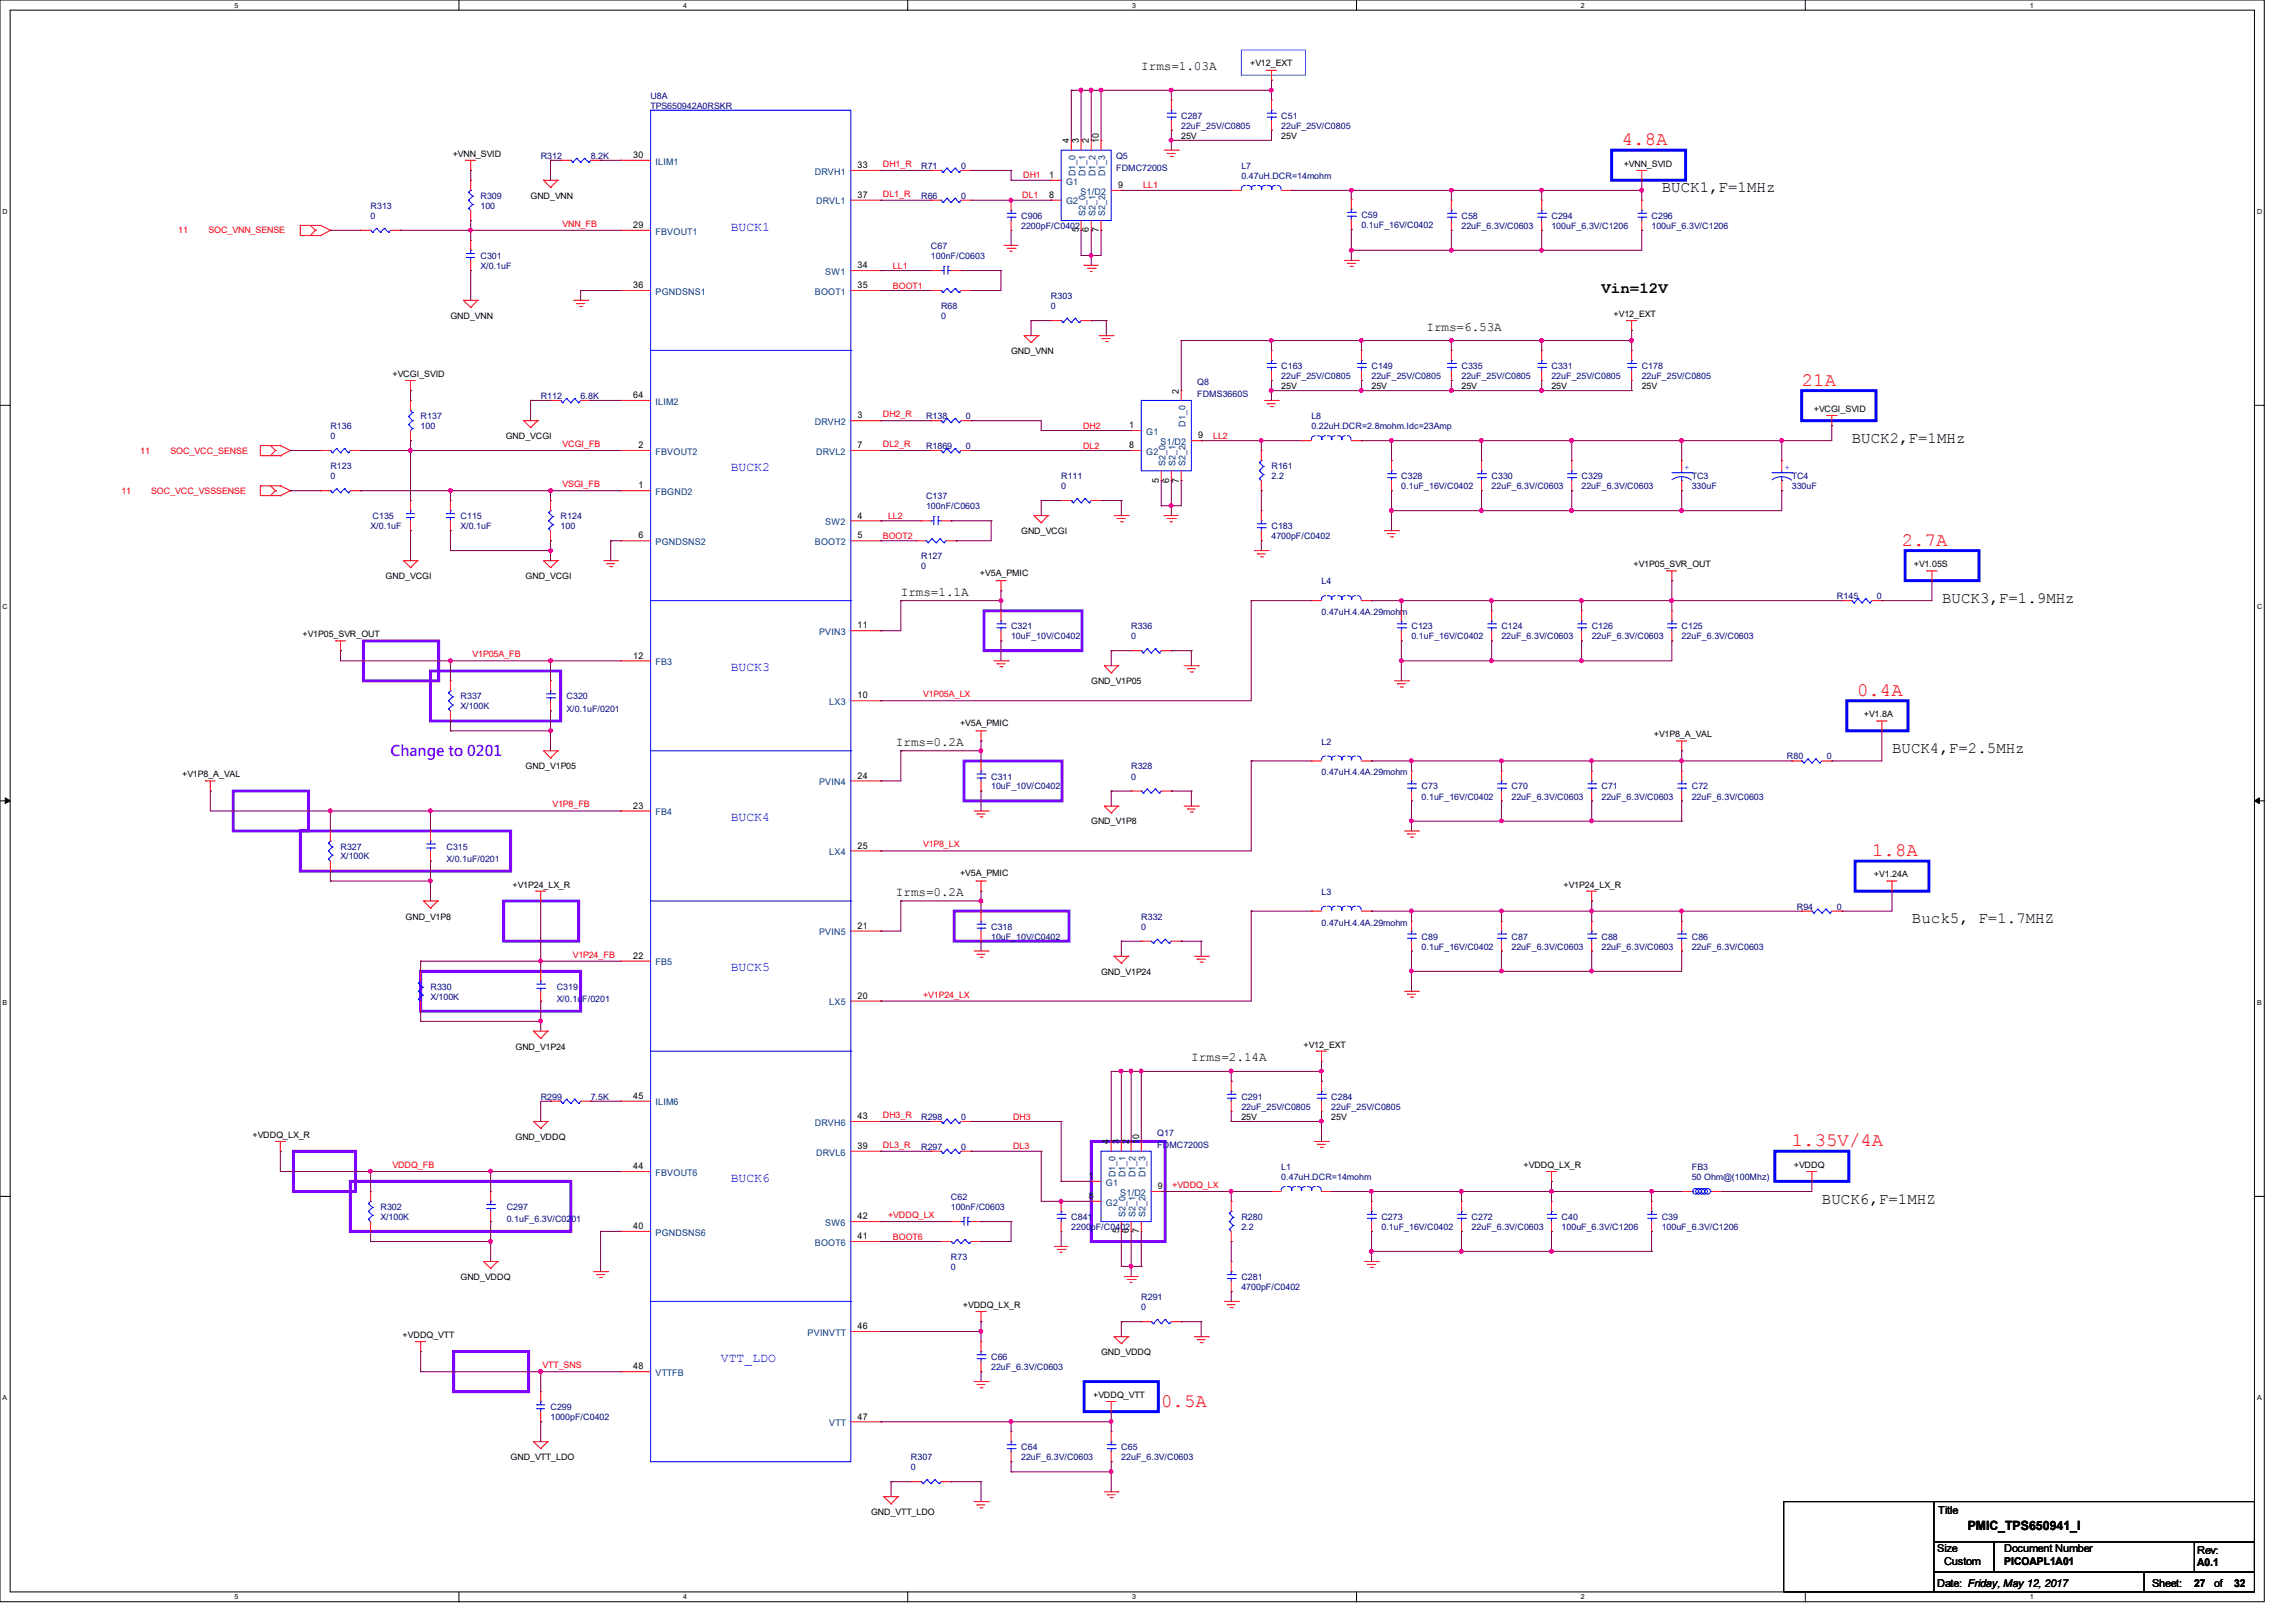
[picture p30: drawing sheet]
<svg xmlns="http://www.w3.org/2000/svg" width="297mm" height="210mm" viewBox="0 0 297 210" stroke-linecap="round" stroke-linejoin="round" font-family="sans-serif">
<defs><g id="words">
<g font-size="2.5" fill="#f00">
<text x="209.9" y="18.8">4.8A</text>
<text x="233.2" y="49.9">21A</text>
<text x="246.1" y="70.6">2.7A</text>
<text x="240.3" y="90">0.4A</text>
<text x="242.3" y="110.8">1.8A</text>
<text x="231.9" y="148.3">1.35V/4A</text>
<text x="150.3" y="182">0.5A</text>
</g>
<g font-size="2">
<text x="215.1" y="24.9">BUCK1,F=1MHz</text>
<text x="207.3" y="38">Vin=12V</text>
<text x="239.6" y="57.3">BUCK2,F=1MHz</text>
<text x="251.3" y="78">BUCK3,F=1.9MHz</text>
<text x="244.9" y="97.5">BUCK4,F=2.5MHz</text>
<text x="247.4" y="119.5">Buck5, F=1.7MHZ</text>
<text x="235.8" y="155.7">BUCK6,F=1MHZ</text>
</g>
<text font-size="1.9" fill="#8000ff" x="50.5" y="97.8">Change to 0201</text>
<g font-size="1.7">
<text x="147.7" y="9.1">Irms=1.03A</text>
<text x="184.6" y="42.8">Irms=6.53A</text>
<text x="116.6" y="77.1">Irms=1.1A</text>
<text x="116" y="96.6">Irms=0.2A</text>
<text x="116" y="116">Irms=0.2A</text>
<text x="154.2" y="137.3">Irms=2.14A</text>
<text x="254.7" y="198">PMIC_TPS650941_I</text>
</g>
<g font-size="1.7" fill="#00f">
<text x="94.6" y="29.8">BUCK1</text>
<text x="94.6" y="60.9">BUCK2</text>
<text x="94.6" y="86.8">BUCK3</text>
<text x="94.6" y="106.3">BUCK4</text>
<text x="94.6" y="125.7">BUCK5</text>
<text x="94.6" y="152.9">BUCK6</text>
<text x="93.3" y="176.2">VTT_LDO</text>
</g>
<g font-size="1.4">
<text x="250.8" y="195.9">Title</text>
<text x="250.7" y="200.8">Size</text>
<text x="251.6" y="202.5">Custom</text>
<text x="259.4" y="202.5">PICOAPL1A01</text>
<text x="259.4" y="200.8">Document Number</text>
<text x="284.4" y="202.6">A0.1</text>
<text x="284.4" y="201.1">Rev:</text>
<text x="250.7" y="205.4">Date: Friday, May 12, 2017</text>
<text x="278.5" y="205.4">Sheet:</text>
<text x="284" y="205.4">27</text>
<text x="286.6" y="205.4">of</text>
<text x="289.1" y="205.4">32</text>
</g>
<g font-size="1.2">
<text x="82" y="20.4">30</text>
<text x="111" y="21.8">33</text>
<text x="135.8" y="23">1</text>
<text x="138.3" y="18.5" transform="rotate(-90 138.3 18.5)">4</text>
<text x="139.6" y="18.5" transform="rotate(-90 139.6 18.5)">3</text>
<text x="140.9" y="18.5" transform="rotate(-90 140.9 18.5)">2</text>
<text x="142.2" y="18.5" transform="rotate(-90 142.2 18.5)">10</text>
<text x="82" y="29.5">29</text>
<text x="111" y="25.6">37</text>
<text x="135.8" y="25.6">8</text>
<text x="144.7" y="24.3">9</text>
<text x="111" y="34.7">34</text>
<text x="139.6" y="30.1" transform="rotate(-90 139.6 30.1)">5</text>
<text x="140.9" y="30.1" transform="rotate(-90 140.9 30.1)">6</text>
<text x="142.2" y="30.1" transform="rotate(-90 142.2 30.1)">7</text>
<text x="82" y="37.3">36</text>
<text x="111" y="37.3">35</text>
<text x="82" y="51.5">64</text>
<text x="152.6" y="50.9" transform="rotate(-90 152.6 50.9)">2</text>
<text x="82.6" y="58">2</text>
<text x="111" y="54.1">3</text>
<text x="111" y="58">7</text>
<text x="146.1" y="55.4">1</text>
<text x="146.1" y="58">8</text>
<text x="155.1" y="56.7">9</text>
<text x="82.6" y="63.2">1</text>
<text x="150" y="62.4" transform="rotate(-90 150 62.4)">5</text>
<text x="151.3" y="62.4" transform="rotate(-90 151.3 62.4)">6</text>
<text x="152.6" y="62.4" transform="rotate(-90 152.6 62.4)">7</text>
<text x="82.6" y="69.7">6</text>
<text x="111" y="67.1">4</text>
<text x="111" y="69.7">5</text>
<text x="111" y="81.3">11</text>
<text x="82" y="85.2">12</text>
<text x="111" y="90.4">10</text>
<text x="111" y="100.8">24</text>
<text x="82" y="104.6">23</text>
<text x="111" y="109.8">25</text>
<text x="82" y="124.1">22</text>
<text x="111" y="120.2">21</text>
<text x="111" y="129.2">20</text>
<text x="82" y="142.2">45</text>
<text x="111" y="144.8">43</text>
<text x="111" y="148.7">39</text>
<text x="143.5" y="148.1" transform="rotate(-90 143.5 148.1)">4</text>
<text x="144.8" y="148.1" transform="rotate(-90 144.8 148.1)">3</text>
<text x="146.1" y="148.1" transform="rotate(-90 146.1 148.1)">2</text>
<text x="147.4" y="148.1" transform="rotate(-90 147.4 148.1)">10</text>
<text x="82" y="151.3">44</text>
<text x="140.9" y="152.6">1</text>
<text x="140.9" y="155.2">8</text>
<text x="149.9" y="153.9">9</text>
<text x="82" y="159">40</text>
<text x="111" y="157.8">42</text>
<text x="111" y="160.4">41</text>
<text x="144.8" y="159.6" transform="rotate(-90 144.8 159.6)">5</text>
<text x="146.1" y="159.6" transform="rotate(-90 146.1 159.6)">6</text>
<text x="147.4" y="159.6" transform="rotate(-90 147.4 159.6)">7</text>
<text x="111" y="172">46</text>
<text x="82" y="177.2">48</text>
<text x="111" y="183.7">47</text>
</g>
<g font-size="1.2" fill="#004080">
<text x="84.8" y="21.3">ILIM1</text>
<text x="105.4" y="22.6">DRVH1</text>
<text x="138" y="23.9">G1</text>
<text x="139.2" y="22.8" transform="rotate(-90 139.2 22.8)">D1_0</text>
<text x="140.5" y="22.8" transform="rotate(-90 140.5 22.8)">D1_1</text>
<text x="141.8" y="22.8" transform="rotate(-90 141.8 22.8)">D1_2</text>
<text x="143" y="22.8" transform="rotate(-90 143 22.8)">D1_3</text>
<text x="105.6" y="26.5">DRVL1</text>
<text x="138" y="26.5">G2</text>
<text x="139.8" y="25.2">S1/D2</text>
<text x="140.5" y="27.9" transform="rotate(-90 140.5 27.9)">S2_0</text>
<text x="141.8" y="27.9" transform="rotate(-90 141.8 27.9)">S2_1</text>
<text x="143" y="27.9" transform="rotate(-90 143 27.9)">S2_2</text>
<text x="84.8" y="30.4">FBVOUT1</text>
<text x="106.8" y="35.6">SW1</text>
<text x="84.8" y="38.1">PGNDSNS1</text>
<text x="105.4" y="38.1">BOOT1</text>
<text x="84.8" y="52.4">ILIM2</text>
<text x="84.8" y="58.8">FBVOUT2</text>
<text x="105.4" y="55">DRVH2</text>
<text x="105.6" y="58.8">DRVL2</text>
<text x="148.3" y="56.3">G1</text>
<text x="148.3" y="58.8">G2</text>
<text x="150.2" y="57.6">S1/D2</text>
<text x="153.4" y="55.2" transform="rotate(-90 153.4 55.2)">D1_0</text>
<text x="84.8" y="64.1">FBGND2</text>
<text x="150.8" y="60.3" transform="rotate(-90 150.8 60.3)">S2_0</text>
<text x="152.1" y="60.3" transform="rotate(-90 152.1 60.3)">S2_1</text>
<text x="153.4" y="60.3" transform="rotate(-90 153.4 60.3)">S2_2</text>
<text x="84.8" y="70.5">PGNDSNS2</text>
<text x="105.4" y="70.5">BOOT2</text>
<text x="106.8" y="67.9">SW2</text>
<text x="106" y="82.2">PVIN3</text>
<text x="84.8" y="86.1">FB3</text>
<text x="107.3" y="91.2">LX3</text>
<text x="106" y="101.6">PVIN4</text>
<text x="84.8" y="105.5">FB4</text>
<text x="107.3" y="110.7">LX4</text>
<text x="84.8" y="124.9">FB5</text>
<text x="106" y="121">PVIN5</text>
<text x="107.3" y="130.1">LX5</text>
<text x="84.8" y="143">ILIM6</text>
<text x="105.4" y="145.7">DRVH6</text>
<text x="105.6" y="149.5">DRVL6</text>
<text x="84.8" y="152.1">FBVOUT6</text>
<text x="143.1" y="153.4">G1</text>
<text x="143.1" y="156">G2</text>
<text x="144.4" y="152.4" transform="rotate(-90 144.4 152.4)">D1_0</text>
<text x="145" y="154.7">S1/D2</text>
<text x="145.7" y="152.4" transform="rotate(-90 145.7 152.4)">D1_1</text>
<text x="146.9" y="152.4" transform="rotate(-90 146.9 152.4)">D1_2</text>
<text x="148.3" y="152.4" transform="rotate(-90 148.3 152.4)">D1_3</text>
<text x="84.8" y="159.9">PGNDSNS6</text>
<text x="105.4" y="161.2">BOOT6</text>
<text x="106.8" y="158.6">SW6</text>
<text x="145.7" y="157.4" transform="rotate(-90 145.7 157.4)">S2_0</text>
<text x="146.9" y="157.4" transform="rotate(-90 146.9 157.4)">S2_1</text>
<text x="148.3" y="157.4" transform="rotate(-90 148.3 157.4)">S2_2</text>
<text x="104.5" y="172.8">PVINVTT</text>
<text x="84.8" y="178.1">VTTFB</text>
<text x="107.3" y="184.5">VTT</text>
</g>
<g font-size="1.1">
<text x="161.8" y="8.5">+V12_EXT</text>
<text x="152.9" y="17.9">25V</text>
<text x="165.8" y="17.9">25V</text>
<text x="58.6" y="20.3">+VNN_SVID</text>
<text x="210.1" y="21.6">+VNN_SVID</text>
<text x="68.7" y="25.7">GND_VNN</text>
<text x="58.3" y="41.3">GND_VNN</text>
<text x="208.8" y="41">+V12_EXT</text>
<text x="130.8" y="45.8">GND_VNN</text>
<text x="50.8" y="48.8">+VCGI_SVID</text>
<text x="165.8" y="50.3">25V</text>
<text x="177.5" y="50.3">25V</text>
<text x="189.1" y="50.3">25V</text>
<text x="200.8" y="50.3">25V</text>
<text x="212.5" y="50.3">25V</text>
<text x="234.7" y="53.3">+VCGI_SVID</text>
<text x="65.4" y="56.8">GND_VCGI</text>
<text x="132.2" y="69.1">GND_VCGI</text>
<text x="49.9" y="75">GND_VCGI</text>
<text x="68" y="75">GND_VCGI</text>
<text x="126.8" y="74.6">+V5A_PMIC</text>
<text x="211.4" y="73.4">+V1P05_SVR_OUT</text>
<text x="247.7" y="73.4">+V1.05S</text>
<text x="39.2" y="82.5">+V1P05_SVR_OUT</text>
<text x="141.2" y="88.6">GND_V1P05</text>
<text x="124.2" y="94">+V5A_PMIC</text>
<text x="214" y="95.4">+V1P8_A_VAL</text>
<text x="241.2" y="92.8">+V1.8A</text>
<text x="23.6" y="100.6">+V1P8_A_VAL</text>
<text x="68" y="99.6">GND_V1P05</text>
<text x="141.2" y="106.7">GND_V1P8</text>
<text x="124.2" y="113.4">+V5A_PMIC</text>
<text x="242.5" y="113.5">+V1.24A</text>
<text x="52.5" y="119">GND_V1P8</text>
<text x="66.3" y="114.9">+V1P24_LX_R</text>
<text x="202.3" y="114.9">+V1P24_LX_R</text>
<text x="142.5" y="126.1">GND_V1P24</text>
<text x="66.7" y="135.9">GND_V1P24</text>
<text x="168.7" y="135.6">+V12_EXT</text>
<text x="32.7" y="147.2">+VDDQ_LX_R</text>
<text x="66.7" y="147.5">GND_VDDQ</text>
<text x="160.7" y="144.9">25V</text>
<text x="172.3" y="144.9">25V</text>
<text x="197.2" y="151.1">+VDDQ_LX_R</text>
<text x="232.2" y="151.1">+VDDQ</text>
<text x="59.6" y="165.7">GND_VDDQ</text>
<text x="52.1" y="173.1">+VDDQ_VTT</text>
<text x="124.6" y="169.3">+VDDQ_LX_R</text>
<text x="142.5" y="175.3">GND_VDDQ</text>
<text x="141.5" y="180.9">+VDDQ_VTT</text>
<text x="66.1" y="188.9">GND_VTT_LDO</text>
<text x="112.7" y="196.1">GND_VTT_LDO</text>
</g>
<g font-size="1.1" fill="#000080">
<text x="84.2" y="12.8">U8A</text>
<text x="84.2" y="14.1">TPS650942A0RSKR</text>
<text x="152.9" y="15.4">C287</text>
<text x="152.9" y="16.7">22uF_25V/C0805</text>
<text x="165.8" y="15.4">C51</text>
<text x="165.8" y="16.7">22uF_25V/C0805</text>
<text x="70" y="20.5">R312</text>
<text x="76.5" y="20.5">8.2K</text>
<text x="119.2" y="21.8">R71</text>
<text x="124.4" y="21.8">0</text>
<text x="144.4" y="20.5">Q5</text>
<text x="144.4" y="22.1">FDMC7200S</text>
<text x="160.7" y="21.8">L7</text>
<text x="160.7" y="23.2">0.47uH.DCR=14mohm</text>
<text x="48" y="27">R313</text>
<text x="48" y="28.3">0</text>
<text x="62.2" y="25.7">R309</text>
<text x="62.2" y="27">100</text>
<text x="119.2" y="25.7">R66</text>
<text x="124.4" y="25.7">0</text>
<text x="132.2" y="28.3">C906</text>
<text x="132.2" y="29.6">2200pF/C0402</text>
<text x="176.2" y="28.2">C59</text>
<text x="176.2" y="29.5">0.1uF_16V/C0402</text>
<text x="189.1" y="28.3">C58</text>
<text x="189.1" y="29.6">22uF_6.3V/C0603</text>
<text x="200.8" y="28.3">C294</text>
<text x="200.8" y="29.6">100uF_6.3V/C1206</text>
<text x="213.7" y="28.3">C296</text>
<text x="213.7" y="29.6">100uF_6.3V/C1206</text>
<text x="62.2" y="33.5">C301</text>
<text x="62.2" y="34.8">X/0.1uF</text>
<text x="120.5" y="32.2">C67</text>
<text x="120.5" y="33.5">100nF/C0603</text>
<text x="121.8" y="40">R68</text>
<text x="121.8" y="41.3">0</text>
<text x="136" y="38.7">R303</text>
<text x="136" y="40">0</text>
<text x="165.8" y="47.8">C163</text>
<text x="177.5" y="47.8">C149</text>
<text x="189.1" y="47.8">C335</text>
<text x="200.8" y="47.8">C331</text>
<text x="212.5" y="47.8">C178</text>
<text x="70" y="51.6">R112</text>
<text x="75.1" y="51.6">6.8K</text>
<text x="154.9" y="49.8">Q8</text>
<text x="154.9" y="51.4">FDMS3660S</text>
<text x="165.8" y="49.1">22uF_25V/C0805</text>
<text x="177.5" y="49.1">22uF_25V/C0805</text>
<text x="189.1" y="49.1">22uF_25V/C0805</text>
<text x="200.8" y="49.1">22uF_25V/C0805</text>
<text x="212.5" y="49.1">22uF_25V/C0805</text>
<text x="42.8" y="55.5">R136</text>
<text x="42.8" y="56.8">0</text>
<text x="54.4" y="54.2">R137</text>
<text x="54.4" y="55.5">100</text>
<text x="119.8" y="54.2">R138</text>
<text x="119.8" y="58.1">R1869</text>
<text x="125" y="54.2">0</text>
<text x="125" y="58.1">0</text>
<text x="169.7" y="54.2">L8</text>
<text x="169.7" y="55.5">0.22uH.DCR=2.8mohm.Idc=23Amp</text>
<text x="42.8" y="60.7">R123</text>
<text x="42.8" y="62">0</text>
<text x="119.8" y="64.6">C137</text>
<text x="119.8" y="65.9">100nF/C0603</text>
<text x="137.3" y="62">R111</text>
<text x="137.3" y="63.3">0</text>
<text x="164.5" y="60.7">R161</text>
<text x="164.5" y="62">2.2</text>
<text x="181.4" y="62">C328</text>
<text x="181.4" y="63.3">0.1uF_16V/C0402</text>
<text x="193" y="62">C330</text>
<text x="193" y="63.3">22uF_6.3V/C0603</text>
<text x="204.7" y="62">C329</text>
<text x="204.7" y="63.3">22uF_6.3V/C0603</text>
<text x="218.9" y="62">TC3</text>
<text x="218.9" y="63.3">330uF</text>
<text x="231.9" y="62">TC4</text>
<text x="231.9" y="63.3">330uF</text>
<text x="48" y="68.5">X/0.1uF</text>
<text x="48.2" y="67.2">C135</text>
<text x="59.6" y="67.2">C115</text>
<text x="59.6" y="68.5">X/0.1uF</text>
<text x="72.6" y="67.2">R124</text>
<text x="72.6" y="68.5">100</text>
<text x="164.5" y="68.5">C183</text>
<text x="164.5" y="69.8">4700pF/C0402</text>
<text x="119.2" y="72.4">R127</text>
<text x="119.2" y="73.7">0</text>
<text x="171" y="75.6">L4</text>
<text x="237.7" y="77.6">R145</text>
<text x="242.9" y="77.6">0</text>
<text x="130.8" y="81.5">C321</text>
<text x="130.8" y="82.7">10uF_10V/C0402</text>
<text x="146.4" y="81.5">R336</text>
<text x="146.4" y="82.7">0</text>
<text x="171" y="79.6">0.47uH.4.4A.29mohm</text>
<text x="182.7" y="81.5">C123</text>
<text x="182.7" y="82.7">0.1uF_16V/C0402</text>
<text x="194.3" y="81.5">C124</text>
<text x="194.3" y="82.7">22uF_6.3V/C0603</text>
<text x="206" y="81.5">C126</text>
<text x="206" y="82.7">22uF_6.3V/C0603</text>
<text x="217.6" y="81.5">C125</text>
<text x="217.6" y="82.7">22uF_6.3V/C0603</text>
<text x="59.6" y="90.5">R337</text>
<text x="59.6" y="91.8">X/100K</text>
<text x="73.3" y="90.5">C320</text>
<text x="73.3" y="92.1">X/0.1uF/0201</text>
<text x="128.3" y="100.9">C311</text>
<text x="146.4" y="99.6">R328</text>
<text x="146.4" y="100.9">0</text>
<text x="171" y="96.4">L2</text>
<text x="171" y="100.3">0.47uH.4.4A.29mohm</text>
<text x="231.3" y="98.3">R80</text>
<text x="236.4" y="98.3">0</text>
<text x="128.3" y="102.2">10uF_10V/C0402</text>
<text x="184" y="102.2">C73</text>
<text x="184" y="103.5">0.1uF_16V/C0402</text>
<text x="195.6" y="102.2">C70</text>
<text x="195.6" y="103.5">22uF_6.3V/C0603</text>
<text x="207.3" y="102.2">C71</text>
<text x="207.3" y="103.5">22uF_6.3V/C0603</text>
<text x="218.9" y="102.2">C72</text>
<text x="218.9" y="103.5">22uF_6.3V/C0603</text>
<text x="44.1" y="109.9">R327</text>
<text x="44.1" y="111.2">X/100K</text>
<text x="57.8" y="109.9">C315</text>
<text x="57.8" y="111.5">X/0.1uF/0201</text>
<text x="147.7" y="119">R332</text>
<text x="171" y="115.8">L3</text>
<text x="171" y="119.8">0.47uH.4.4A.29mohm</text>
<text x="232.5" y="117.7">R94</text>
<text x="237.7" y="117.7">0</text>
<text x="128.3" y="120.3">C318</text>
<text x="128.3" y="121.6">10uF_10V/C0402</text>
<text x="147.7" y="120.3">0</text>
<text x="184" y="121.6">C89</text>
<text x="184" y="122.9">0.1uF_16V/C0402</text>
<text x="195.6" y="121.6">C87</text>
<text x="195.6" y="122.9">22uF_6.3V/C0603</text>
<text x="207.3" y="121.6">C88</text>
<text x="207.3" y="122.9">22uF_6.3V/C0603</text>
<text x="218.9" y="121.6">C86</text>
<text x="218.9" y="122.9">22uF_6.3V/C0603</text>
<text x="55.7" y="128.1">R330</text>
<text x="55.7" y="129.4">X/100K</text>
<text x="72" y="128.1">C319</text>
<text x="72" y="129.6">X/0.1uF/0201</text>
<text x="70" y="142.3">R299</text>
<text x="76.5" y="142.3">7.5K</text>
<text x="160.7" y="142.3">C291</text>
<text x="160.7" y="143.6">22uF_25V/C0805</text>
<text x="172.3" y="142.3">C284</text>
<text x="172.3" y="143.6">22uF_25V/C0805</text>
<text x="119.2" y="148.8">R297</text>
<text x="119.2" y="144.9">R298</text>
<text x="124.4" y="148.8">0</text>
<text x="124.4" y="144.9">0</text>
<text x="149.8" y="147">Q17</text>
<text x="149.8" y="148.6">FDMC7200S</text>
<text x="123.1" y="155.3">C62</text>
<text x="165.8" y="151.4">L1</text>
<text x="165.8" y="152.7">0.47uH.DCR=14mohm</text>
<text x="218.9" y="151.4">FB3</text>
<text x="218.9" y="152.7">50 Ohm@(100Mhz)</text>
<text x="49.2" y="156.6">R302</text>
<text x="49.2" y="157.9">X/100K</text>
<text x="65.6" y="156.6">C297</text>
<text x="65.6" y="158.1">0.1uF_6.3V/C0201</text>
<text x="123.1" y="156.6">100nF/C0603</text>
<text x="138.6" y="157.9">C841</text>
<text x="138.6" y="159.2">2200pF/C0402</text>
<text x="160.7" y="157.9">R280</text>
<text x="160.7" y="159.2">2.2</text>
<text x="178.8" y="157.9">C273</text>
<text x="178.8" y="159.2">0.1uF_16V/C0402</text>
<text x="190.5" y="157.9">C272</text>
<text x="190.5" y="159.2">22uF_6.3V/C0603</text>
<text x="202.1" y="157.9">C40</text>
<text x="202.1" y="159.2">100uF_6.3V/C1206</text>
<text x="215" y="157.9">C39</text>
<text x="215" y="159.2">100uF_6.3V/C1206</text>
<text x="123.1" y="163">R73</text>
<text x="123.1" y="164.3">0</text>
<text x="160.7" y="165.7">C281</text>
<text x="160.7" y="166.9">4700pF/C0402</text>
<text x="147.7" y="168.2">R291</text>
<text x="147.7" y="169.5">0</text>
<text x="128.3" y="176">C66</text>
<text x="128.3" y="177.3">22uF_6.3V/C0603</text>
<text x="71.2" y="182.5">C299</text>
<text x="71.2" y="183.8">1000pF/C0402</text>
<text x="117.9" y="188.9">R307</text>
<text x="117.9" y="190.3">0</text>
<text x="132.2" y="187.7">C64</text>
<text x="132.2" y="188.9">22uF_6.3V/C0603</text>
<text x="145.1" y="187.7">C65</text>
<text x="145.1" y="188.9">22uF_6.3V/C0603</text>
</g>
<g font-size="1.1" fill="#f00">
<text x="114.3" y="21.6">DH1_R</text>
<text x="132.4" y="23.1">DH1</text>
<text x="72.8" y="29.3">VNN_FB</text>
<text x="114.3" y="25.4">DL1_R</text>
<text x="132.3" y="25.7">DL1</text>
<text x="148" y="24.4">LL1</text>
<text x="23.1" y="30.1">11</text>
<text x="27" y="30.1">SOC_VNN_SENSE</text>
<text x="115.6" y="34.8">LL1</text>
<text x="115.6" y="37.3">BOOT1</text>
<text x="114.3" y="54">DH2_R</text>
<text x="18.2" y="58.8">11</text>
<text x="22.1" y="58.8">SOC_VCC_SENSE</text>
<text x="72.8" y="57.8">VCGI_FB</text>
<text x="114.3" y="57.8">DL2_R</text>
<text x="140.2" y="55.5">DH2</text>
<text x="140.2" y="58">DL2</text>
<text x="157" y="56.8">LL2</text>
<text x="15.7" y="64">11</text>
<text x="19.6" y="64">SOC_VCC_VSSSENSE</text>
<text x="72.8" y="63">VSGI_FB</text>
<text x="114.3" y="69.7">BOOT2</text>
<text x="114.9" y="67.1">LL2</text>
<text x="61.2" y="85.1">V1P05A_FB</text>
<text x="119.5" y="90.2">V1P05A_LX</text>
<text x="71.5" y="104.5">V1P8_FB</text>
<text x="119.5" y="109.6">V1P8_LX</text>
<text x="74.1" y="123.9">V1P24_FB</text>
<text x="119.5" y="129.1">+V1P24_LX</text>
<text x="114.3" y="144.7">DH3_R</text>
<text x="114.3" y="148.5">DL3_R</text>
<text x="131.1" y="144.9">DH3</text>
<text x="131.1" y="148.7">DL3</text>
<text x="50.8" y="151.1">VDDQ_FB</text>
<text x="151.7" y="153.7">+VDDQ_LX</text>
<text x="114.9" y="157.6">+VDDQ_LX</text>
<text x="115.6" y="160.4">BOOT6</text>
<text x="70.2" y="177">VTT_SNS</text>
</g>
<g font-size="1.1" fill="#00f">
<text x="218" y="60.8">+</text>
<text x="231" y="60.8">+</text>
</g>
<g font-size=".9">
<text x="30.4" y="1">5</text>
<text x="88.4" y="1">4</text>
<text x="146.5" y="1">3</text>
<text x="204.6" y="1">2</text>
<text x="262.7" y="1">1</text>
<text x=".3" y="27.7">D</text>
<text x="292.1" y="27.7">D</text>
<text x=".3" y="78.8">C</text>
<text x="292.1" y="78.8">C</text>
<text x=".3" y="130">B</text>
<text x="292.1" y="130">B</text>
<text x=".3" y="181.2">A</text>
<text x="292.1" y="181.2">A</text>
<text x="30.4" y="207">5</text>
<text x="88.4" y="207">4</text>
<text x="146.5" y="207">3</text>
<text x="204.6" y="207">2</text>
<text x="262.7" y="207">1</text>
</g>
</g></defs>
<path d="M0 0h293v207.3h-293zM1.3 1.3h290.5v204.7h-290.5z" fill="none" stroke="#000" stroke-width=".13"/>
<g fill="#fff">
<path d="M30.4 .2h.5v1h-.5z"/>
<path d="M30.4 206.2h.5v1h-.5z"/>
</g>
<path d="M59.4 0v1.3M59.4 206v1.3" fill="none" stroke="#000" stroke-width=".13"/>
<g fill="#fff">
<path d="M88.4 .2h.5v1h-.5z"/>
<path d="M88.4 206.2h.5v1h-.5z"/>
</g>
<path d="M117.5 0v1.3M117.5 206v1.3" fill="none" stroke="#000" stroke-width=".13"/>
<g fill="#fff">
<path d="M146.5 .2h.5v1h-.5z"/>
<path d="M146.5 206.2h.5v1h-.5z"/>
</g>
<path d="M175.6 0v1.3M175.6 206v1.3" fill="none" stroke="#000" stroke-width=".13"/>
<g fill="#fff">
<path d="M204.6 .2h.5v1h-.5z"/>
<path d="M204.6 206.2h.5v1h-.5z"/>
</g>
<path d="M233.6 0v1.3M233.6 206v1.3" fill="none" stroke="#000" stroke-width=".13"/>
<g fill="#fff">
<path d="M262.7 .2h.5v1h-.5z"/>
<path d="M262.7 206.2h.5v1h-.5z"/>
<path d="M.3 26.9h.7v1h-.7z"/>
<path d="M292.1 26.9h.6v1h-.6z"/>
<path d="M.3 78h.7v1h-.7z"/>
<path d="M292.1 78h.6v1h-.6z"/>
</g>
<path d="M0 52.5h1.3M291.8 52.5h1.3" fill="none" stroke="#000" stroke-width=".13"/>
<g fill="#fff">
<path d="M.3 129.2h.6v1h-.6z"/>
<path d="M292.1 129.2h.6v1h-.6z"/>
</g>
<path d="M0 103.6h1.3M291.8 103.6h1.3" fill="none" stroke="#000" stroke-width=".13"/>
<path d="M.7 103.3l.6 .3-.6 .4zM291.8 103.6l.6-.3v.7z" fill="#000" stroke="#000" stroke-width=".13"/>
<g fill="#fff">
<path d="M.3 180.4h.6v1h-.6z"/>
<path d="M292.1 180.4h.6v1h-.6z"/>
</g>
<path d="M0 154.8h1.3M291.8 154.8h1.3M230.8 194.3h19.5v11.7h-19.5zM250.3 199.5h7.8v3.9h-7.8zM250.3 194.3h41.5v5.2h-41.5zM258.1 199.5h33.7v3.9h-33.7zM284 199.5h7.8v3.9h-7.8zM250.3 203.4h27.2v2.6h-27.2zM277.5 203.4h14.3v2.6h-14.3z" fill="none" stroke="#000" stroke-width=".13"/>
<path d="M160.7 6.5h8.3v3.2h-8.3z" fill="none" stroke="#0080ff" stroke-width=".13"/>
<path d="M208.6 19.4h9.5v3.9h-9.5zM233.2 50.5h9.6v3.9h-9.6zM246.5 71.2h9.6v3.9h-9.6zM239 90.7h7.9v3.9h-7.9zM240.1 111.4h9.5v3.9h-9.5zM229.7 149h9.6v3.9h-9.6zM140.3 178.8h9.6v3.9h-9.6z" fill="none" stroke="#00f" stroke-width=".38"/>
<g fill="none" stroke="#8000ff" stroke-width=".38">
<path d="M127.3 79h12.7v5.2h-12.7zM47 82.9h9.8v5.2h-9.8zM55.7 86.8h16.9v6.5h-16.9zM124.8 98.5h12.7v5.1h-12.7zM30.2 102.4h9.7v5.1h-9.7zM38.9 107.5h27.2v5.2h-27.2zM65.2 116.6h9.7v5.2h-9.7zM123.5 117.9h14.8v3.9h-14.8zM54.4 125.7h20.7v5.2h-20.7zM38 149h8v5.2h-8zM45.3 152.9h28.6v6.4h-28.6zM141.2 147.7h9.6v13h-9.6z"/>
<path d="M58.7 174.9h9.7v5.2h-9.7z"/>
</g>
<g fill="none" stroke="#f00" stroke-width=".13">
<path d="M138.6 18.2h.1M138.6 18.2v1.2M139.9 18.2h.1M139.9 18.2v1.2M141.2 18.2h.1M141.2 18.2v1.2M142.5 18.2h.1M142.5 18.2v1.2M150.7 19.4h1.8M151 19.9h.1M151 19.9h1.1M151.6 16.8h.1"/>
<path d="M151.6 13h.1M151.6 13v1.3M151.6 15.6v1.2M152.5 19.4h.1M163.9 9.1h.1M163.9 9.1h1.3M164.5 10.4h.1M164.5 16.8h.1M164.5 13h.1M164.5 9.1v1.3M164.5 13v1.3M164.5 15.6v1.2"/>
<path d="M38.9 29.2h.1M38.9 29.2v1.3h2.6M38.9 29.2h2.6M40.2 29.2l.6 .6M40.8 29.8h.1M40.8 29.8l-.6 .7M41.5 30.5h.1M41.5 29.2h.1M41.5 29.2l1.3 .6M42.8 29.8h.1M42.8 29.8l-1.3 .7M46.7 29.8h.1"/>
<path d="M46.7 29.8h1.3M50.5 29.8h1.3M51.8 29.8h.1M60 38.9h.1M60 38.9h1.8M60 38.9l.9 .9M60.2 20.7h.1M60.2 20.7h1.4M60.9 22.1h.1M60.9 39.8h.1M60.9 35h.1M60.9 31.1h.1"/>
<path d="M60.9 28.5h.1M60.9 23.3h.1M60.9 20.7v1.4M60.9 23.3v1.3M60.9 27.2v1.3M60.9 31.1v1.3M60.9 33.7v1.3M61.8 38.9h.1M61.8 38.9l-.9 .9M70.4 23.3h.1M70.4 23.3h1.8M70.4 23.3l.8 1"/>
<path d="M71.2 24.3h.1M72.2 23.3h.1M72.2 23.3l-1 1M72.6 20.7h.1M72.6 20.7h1.3M74.3 38.9h1.8M74.6 39.3h.1M74.6 39.3h1M75 39.7h.3M75.3 39.7h.1M76.1 38.9h.1M76.5 20.7h1.2"/>
<path d="M77.7 20.7h.1M80.3 20.7h.1M80.3 29.8h.1M80.3 37.6h.1M80.3 20.7h3.9M80.3 37.6h3.9M80.3 29.8h3.9M110.1 22.1h3.9M110.1 25.9h3.9M110.1 37.6h3.9M110.1 35h3.9M114 25.9h.1"/>
<path d="M114 37.6h.1M114 35h.1M114 22.1h.1M120.5 22.1h.1M120.5 37.6h.1M120.5 25.9h.1M120.5 35h.1M120.5 22.1h1.3M120.5 25.9h1.3M120.5 37.6h1.3M120.5 35h1.3M123.1 35h1.3"/>
<path d="M124.4 35h.1M124.4 22.1h1.3M124.4 25.9h1.3M124.4 37.6h1.3M125.7 22.1h.1M125.7 37.6h.1M125.7 25.9h.1M130 31.7h.1M130 31.7h1.7M130.3 32.1h1.1M130.7 32.5h.1M130.7 32.5h.3"/>
<path d="M130.9 29.8h.1M130.9 25.9h.1M130.9 25.9v1.3M130.9 28.5v1.3M131.4 32.1h.1M136 23.3h.1M136 25.9h.1M136 23.3h1.3M136 25.9h1.3M139.9 29.8h.1M139.9 28.5v1.3M140.3 34.3h.1"/>
<path d="M140.3 34.3h1.8M140.7 34.7h1M141.1 35.1h.1M141.1 35.1h.3M141.2 29.8h.1M141.2 28.5v1.3M141.7 34.7h.1M142.5 29.8h.1M142.5 28.5v1.3M143.8 24.6h1.3M145.1 24.6h.1M151.5 20.2h.2"/>
<path d="M151.7 20.2h.1M159.3 24.6h.1M159.3 24.6h1.4M165.8 24.6h1.3M167.1 24.6h.1M174 33.7h1.8M174.4 34.1h.1M174.4 34.1h1M174.8 34.5h.2M174.9 29.7h.1M174.9 25.8h.1M174.9 25.8v1.3"/>
<path d="M174.9 28.4v1.3M175 34.5h.1M175.8 33.7h.1M187.8 29.8h.1M187.8 25.9h.1M187.8 25.9v1.3M187.8 28.5v1.3M199.5 29.8h.1M199.5 25.9h.1M199.5 25.9v1.3M199.5 28.5v1.3M211.8 22.1h.1"/>
<path d="M211.8 22.1h1.3M212.5 23.3h.1M212.5 29.8h.1M212.5 25.9h.1M212.5 22.1v1.2M212.5 25.9v1.3M212.5 28.5v1.3M33.7 57.7h.1M33.7 57.7v1.3h2.6M33.7 57.7h2.6M35 57.7l.6 .6M35.6 58.3h.1"/>
<path d="M35.6 58.3l-.6 .7M36.3 59h.1M36.3 57.7h.1M36.3 57.7l1.3 .6M37.6 58.3h.1M37.6 58.3l-1.3 .7M41.5 58.3h.1M41.5 58.3h1.3M45.3 58.3h1.4M46.7 58.3h.1M52.5 49.2h.1M52.5 49.2h1.3"/>
<path d="M53.1 50.5h.1M53.1 57h.1M53.1 51.8h.1M53.1 49.2v1.3M53.1 51.8v1.3M53.1 55.7v1.3M67.8 54.4h.1M67.8 54.4h1.8M67.8 54.4l.9 .9M68.7 55.3h.1M69.6 54.4h.1M69.6 54.4l-.9 .9"/>
<path d="M71.2 51.8h.1M71.2 51.8h1.4M75.1 51.8h1.4M76.5 51.8h.1M80.3 51.8h.1M80.3 58.3h.1M80.3 51.8h3.9M80.3 58.3h3.9M110.1 54.4h3.9M110.1 58.3h3.9M114 54.4h.1M114 58.3h.1"/>
<path d="M120.5 54.4h.1M120.5 58.3h.1M120.5 54.4h1.3M120.5 58.3h1.3M124.4 54.4h1.3M124.4 58.3h1.3M125.7 54.4h.1M125.7 58.3h.1M132.5 43.4h.1M132.5 43.4h1.9M132.5 43.4l.9 .9M133.4 44.3h.1"/>
<path d="M134.4 43.4h.1M134.4 43.4l-1 .9M136 41.5h.1M136 41.5h1.3M139.9 41.5h1.3M141.2 41.5h.1M142.2 43.4h1.9M142.6 43.8h.1M142.6 43.8h1.1M143 44.2h.3M143.3 44.2h.1M144.1 43.4h.1"/>
<path d="M146.4 55.7h.1M146.4 58.3h.1M146.4 58.3h1.3M146.4 55.7h1.3M152.9 50.5h.1M152.9 50.5v1.3M154.2 57h1.2M155.4 57h.1M163.2 58.3h.1M163.2 58.3v1.3M163.6 51.8h1.8M164 52.2h.1"/>
<path d="M164 52.2h1.1M164.4 52.6h.3M164.5 49.2h.1M164.5 45.3h.1M164.5 45.3v1.4M164.5 48v1.2M164.7 52.6h.1M165.4 51.8h.1M168.4 57h.1M168.4 57h1.3M174.9 57h1.3M176.2 57h.1"/>
<path d="M176.2 49.2h.1M176.2 45.3h.1M176.2 45.3v1.4M176.2 48v1.2M180.1 59.6h.1M180.1 59.6v1.3M187.8 49.2h.1M187.8 45.3h.1M187.8 45.3v1.4M187.8 48v1.2M191.7 59.6h.1M191.7 59.6v1.3"/>
<path d="M199.5 49.2h.1M199.5 45.3h.1M199.5 45.3v1.4M199.5 48v1.2M203.4 59.6h.1M203.4 59.6v1.3M210.5 41.5h.1M210.5 41.5h1.3M211.2 42.8h.1M211.2 49.2h.1M211.2 45.3h.1M211.2 41.5v1.3"/>
<path d="M211.2 45.3v1.4M211.2 48v1.2M217.6 59.6h.1M217.6 59.6v1.3M230.6 59.6h.1M230.6 59.6v1.3M236.4 53.8h.1M236.4 53.8h1.3M237.1 55.1h.1M237.1 53.8v1.3M33.7 62.9h.1M33.7 62.9v1.2h2.6"/>
<path d="M33.7 62.9h2.6M35 62.9l.6 .6M35.6 63.5h.1M35.6 63.5l-.6 .6M36.3 64.1h.1M36.3 62.9h.1M36.3 62.9l1.3 .6M37.6 63.5h.1M37.6 63.5l-1.3 .6M41.5 63.5h.1M41.5 63.5h1.3M45.3 63.5h1.4"/>
<path d="M46.7 63.5h.1M52.2 72.6h.1M52.2 72.6h1.8M52.2 72.6l.9 .8M53.1 73.4h.1M53.1 68.7h.1M53.1 64.8h.1M53.1 64.8v1.3M53.1 67.4v1.3M54 72.6h.1M54 72.6l-.9 .8M58.3 68.7h.1"/>
<path d="M58.3 64.8h.1M58.3 64.8v1.3M58.3 67.4v1.3M70.4 72.6h.1M70.4 72.6h1.8M70.4 72.6l.8 .8M71.2 73.4h.1M71.2 70h.1M71.2 64.8h.1M71.2 64.8v1.3M71.2 68.7v1.3M72.2 72.6h.1"/>
<path d="M72.2 72.6l-1 .8M78.1 72.6h1.8M78.5 72.9h.1M78.5 72.9h1M78.9 73.3h.3M79.2 73.3h.1M79.9 72.6h.1M80.3 70h.1M80.3 63.5h.1M80.3 70h3.9M80.3 63.5h3.9M110.1 70h3.9"/>
<path d="M110.1 67.4h3.9M114 67.4h.1M114 70h.1M118.5 70h.1M118.5 70h1.3M119.2 67.4h.1M119.2 67.4h1.3M121.8 67.4h1.3M122.4 70h1.3M123.1 67.4h.1M123.7 70h.1M128.9 75.1h.1"/>
<path d="M128.9 75.1h1.3M129.5 76.5h.1M129.5 79h.1M129.5 75.1v1.4M129.5 79v1.3M133.8 66.7h.1M133.8 66.7h1.8M133.8 66.7l.9 .9M134.7 67.6h.1M135.6 66.7h.1M135.6 66.7l-.9 .9M137.3 64.8h.1"/>
<path d="M137.3 64.8h1.3M141.2 64.8h1.3M142.5 64.8h.1M144.2 66.7h1.8M144.6 67.1h.1M144.6 67.1h1M145 67.5h.2M145.2 67.5h.1M146 66.7h.1M150.3 62.2h.1M150.3 60.9v1.3M150.7 66.7h.1"/>
<path d="M150.7 66.7h1.8M151 67.1h1.1M151.5 67.5h.1M151.5 67.5h.2M151.6 62.2h.1M151.6 60.9v1.3M152.1 67.1h.1M152.9 62.2h.1M152.9 60.9v1.3M162.3 71.2h1.8M162.7 71.7h.1M162.7 71.7h1"/>
<path d="M163.1 72.1h.3M163.2 63.5h.1M163.2 70h.1M163.2 66.1h.1M163.2 62.2v1.3M163.2 66.1v1.3M163.2 68.7v1.3M163.4 72.1h.1M164.1 71.2h.1M169.7 77.7h.1M169.7 77.7h1.3M176.2 77.7h1.3"/>
<path d="M177.5 77.7h.1M179.2 68.7h1.8M179.6 69h.1M179.6 69h1M180 69.5h.2M180.1 63.5h.1M180.1 62.2v1.3M180.2 69.5h.1M181 68.7h.1M181.4 79h.1M181.4 79v1.3M191.7 63.5h.1"/>
<path d="M191.7 62.2v1.3M193 79h.1M193 79v1.3M203.4 63.5h.1M203.4 62.2v1.3M204.7 79h.1M204.7 79v1.3M215.7 73.9h.1M215.7 73.9h1.3M216.4 75.1h.1M216.4 79h.1M216.4 73.9v1.2"/>
<path d="M216.4 79v1.3M217.6 63.5h.1M217.6 62.2v1.3M230.6 63.5h.1M230.6 62.2v1.3M238.4 77.7h.1M238.4 77.7h1.2M242.3 77.7h1.2M243.5 77.7h.1M249.4 73.9h.1M249.4 73.9h1.3M250 75.1h.1"/>
<path d="M250 73.9v1.2M43.4 82.9h.1M43.4 82.9h1.3M44.1 84.2h.1M44.1 82.9v1.3M58.3 93.3h.1M58.3 88.1h.1M58.3 88.1v1.3M58.3 92v1.3M70.4 97.2h.1M70.4 97.2h1.8M70.4 97.2l.8 .9"/>
<path d="M71.2 98.1h.1M71.2 92h.1M71.2 88.1h.1M71.2 88.1v1.3M71.2 90.7v1.3M72.2 97.2h.1M72.2 97.2l-1 .9M80.3 85.5h.1M80.3 85.5h3.9M110.1 81.6h3.9M110.1 90.7h3.9M114 81.6h.1"/>
<path d="M114 90.7h.1M126.3 94.6h.1M126.3 94.6h1.3M127 95.9h.1M127 98.5h.1M127 94.6v1.3M127 98.5v1.3M128.7 85.5h1.8M129 85.9h.1M129 85.9h1.1M129.4 86.3h.3M129.5 82.9h.1"/>
<path d="M129.5 81.6v1.3M129.7 86.3h.1M130.5 85.5h.1M142.9 86.1h.1M142.9 86.1h1.8M142.9 86.1l.9 1M143.8 87.1h.1M144.7 86.1h.1M144.7 86.1l-.9 1M146.4 84.2h.1M146.4 84.2h1.3M150.3 84.2h1.3"/>
<path d="M151.6 84.2h.1M153.2 86.1h1.9M153.7 86.5h.1M153.7 86.5h1M154.1 87h.2M154.3 87h.1M155.1 86.1h.1M169.7 98.5h.1M169.7 98.5h1.3M176.2 98.5h1.3M177.5 98.5h.1M180.5 88.1h1.8"/>
<path d="M180.8 88.5h.1M180.8 88.5h1.1M181.2 88.9h.3M181.4 82.9h.1M181.4 81.6v1.3M181.5 88.9h.1M182.3 88.1h.1M182.7 99.8h.1M182.7 99.8v1.2M193 82.9h.1M193 81.6v1.3M194.3 99.8h.1"/>
<path d="M194.3 99.8v1.2M204.7 82.9h.1M204.7 81.6v1.3M206 99.8h.1M206 99.8v1.2M216.4 82.9h.1M216.4 81.6v1.3M217 95.9h.1M217 95.9h1.3M217.6 97.2h.1M217.6 99.8h.1M217.6 95.9v1.3"/>
<path d="M217.6 99.8v1.2M231.9 98.5h.1M231.9 98.5h1.3M235.8 98.5h1.3M237.1 98.5h.1M242.9 93.3h.1M242.9 93.3h1.3M243.5 94.6h.1M243.5 93.3v1.3M26.6 101h.1M26.6 101h1.3M27.2 102.4h.1"/>
<path d="M27.2 101v1.4M42.8 112.7h.1M42.8 107.5h.1M42.8 107.5v1.3M42.8 111.4v1.3M54.8 116.6h.1M54.8 116.6h1.8M54.8 116.6l.9 .9M55.7 117.5h.1M55.7 111.4h.1M55.7 107.5h.1M55.7 107.5v1.3"/>
<path d="M55.7 110.1v1.3M56.6 116.6h.1M56.6 116.6l-.9 .9M69.3 115.3h.1M69.3 115.3h1.3M70 116.6h.1M70 115.3v1.3M80.3 104.9h.1M80.3 104.9h3.9M110.1 101h3.9M110.1 110.1h3.9M114 101h.1"/>
<path d="M114 110.1h.1M126.1 104.9h1.8M126.3 114h.1M126.3 114h1.3M126.4 105.3h.1M126.4 105.3h1.1M126.8 105.7h.3M127 115.3h.1M127 117.9h.1M127 102.4h.1M127 101v1.4M127 114v1.3"/>
<path d="M127 117.9v1.3M127.1 105.7h.1M127.9 104.9h.1M142.9 104.3h.1M142.9 104.3h1.8M142.9 104.3l.9 .9M143.8 105.2h.1M144.7 104.3h.1M144.7 104.3l-.9 .9M146.4 102.4h.1M146.4 102.4h1.3M150.3 102.4h1.3"/>
<path d="M151.6 102.4h.1M153.2 104.3h1.9M153.7 104.7h.1M153.7 104.7h1M154.1 105.1h.2M154.3 105.1h.1M155.1 104.3h.1M169.7 117.9h.1M169.7 117.9h1.3M176.2 117.9h1.3M177.5 117.9h.1M181.8 107.5h1.8"/>
<path d="M182.2 107.9h.1M182.2 107.9h1M182.5 108.3h.3M182.7 119.2h.1M182.7 103.6h.1M182.7 102.4v1.2M182.7 119.2v1.3M182.8 108.3h.1M183.6 107.5h.1M194.3 119.2h.1M194.3 103.6h.1M194.3 102.4v1.2"/>
<path d="M194.3 119.2v1.3M205.4 115.3h.1M205.4 115.3h1.2M206 116.6h.1M206 119.2h.1M206 103.6h.1M206 102.4v1.2M206 115.3v1.3M206 119.2v1.3M217.6 119.2h.1M217.6 103.6h.1M217.6 102.4v1.2"/>
<path d="M217.6 119.2v1.3M233.2 117.9h.1M233.2 117.9h1.3M237.1 117.9h1.3M238.4 117.9h.1M244.2 114h.1M244.2 114h1.3M244.9 115.3h.1M244.9 114v1.3M54.4 130.9h.1M54.4 125.7h.1M54.4 125.7v1.3"/>
<path d="M54.4 129.5v1.4M69 133.4h.1M69 133.4h1.9M69 133.4l1 1M70 134.4h.1M70 129.5h.1M70 125.7h.1M70 125.7v1.3M70 128.3v1.2M70.9 133.4h.1M70.9 133.4l-.9 1M80.3 124.4h.1"/>
<path d="M80.3 124.4h3.9M110.1 120.5h3.9M110.1 129.5h3.9M114 120.5h.1M114 129.5h.1M126.1 123.1h1.8M126.4 123.5h.1M126.4 123.5h1.1M126.8 123.9h.3M127 121.8h.1M127 120.5v1.3M127.1 123.9h.1"/>
<path d="M127.9 123.1h.1M144.2 123.7h.1M144.2 123.7h1.8M144.2 123.7l.9 .9M145.1 124.6h.1M146 123.7h.1M146 123.7l-.9 .9M147.7 121.8h.1M147.7 121.8h1.3M151.6 121.8h1.3M152.9 121.8h.1M154.6 123.7h1.8"/>
<path d="M154.9 124.1h.1M154.9 124.1h1.1M155.3 124.5h.3M155.6 124.5h.1M156.4 123.7h.1M159.3 139.9h.1M159.3 139.9v1.3M170.3 136h.1M170.3 136h1.4M171 137.3h.1M171 139.9h.1M171 136v1.3"/>
<path d="M171 139.9v1.3M181.8 128.3h1.8M182.2 128.7h.1M182.2 128.7h1M182.5 129h.3M182.7 123.1h.1M182.7 121.8v1.3M182.8 129h.1M183.6 128.3h.1M194.3 123.1h.1M194.3 121.8v1.3M206 123.1h.1"/>
<path d="M206 121.8v1.3M217.6 123.1h.1M217.6 121.8v1.3M35.6 147.7h.1M35.6 147.7h1.4M36.3 149h.1M36.3 147.7v1.3M48 159.3h.1M48 154.2h.1M48 154.2v1.2M48 158.1v1.2M63.5 158.1h.1"/>
<path d="M63.5 154.2h.1M63.5 154.2v1.2M63.5 156.8v1.3M69 145.1h.1M69 145.1h1.9M69 145.1l1 .9M70 146h.1M70.9 145.1h.1M70.9 145.1l-.9 .9M71.2 142.5h.1M71.2 142.5h1.4M75.1 142.5h1.4"/>
<path d="M76.5 142.5h.1M80.3 142.5h.1M80.3 151.6h.1M80.3 159.3h.1M80.3 151.6h3.9M80.3 142.5h3.9M80.3 159.3h3.9M110.1 145.1h3.9M110.1 149h3.9M110.1 158.1h3.9M114 145.1h.1M114 149h.1"/>
<path d="M114 158.1h.1M120.5 149h.1M120.5 145.1h.1M120.5 145.1h1.3M120.5 149h1.3M123.1 158.1h.1M123.1 158.1h1.3M124.4 145.1h1.3M124.4 149h1.3M125.7 149h.1M125.7 145.1h.1M125.7 158.1h1.3"/>
<path d="M127 158.1h.1M137.3 159.3h.1M137.3 155.4h.1M137.3 155.4v1.4M137.3 158.1v1.2M141.2 152.9h.1M141.2 155.4h.1M141.2 152.9h1.3M141.2 155.4h1.3M143.8 147.7h.1M143.8 147.7v1.3M145.1 147.7h.1"/>
<path d="M145.1 159.3h.1M145.1 147.7v1.3M145.1 158.1v1.2M146.4 147.7h.1M146.4 159.3h.1M146.4 147.7v1.3M146.4 158.1v1.2M147.7 147.7h.1M147.7 159.3h.1M147.7 147.7v1.3M147.7 158.1v1.2M149 154.2h1.3"/>
<path d="M150.3 154.2h.1M159.3 155.4h.1M159.3 143.8h.1M159.3 142.5v1.3M159.3 155.4v1.4M159.3 159.3v1.4M164.5 154.2h.1M164.5 154.2h1.3M170.1 147.7h1.8M170.5 148.1h.1M170.5 148.1h1M170.9 148.5h.3"/>
<path d="M171 143.8h.1M171 142.5v1.3M171 154.2h1.3M171.2 148.5h.1M171.9 147.7h.1M172.3 154.2h.1M177.5 159.3h.1M177.5 155.4h.1M177.5 155.4v1.4M177.5 158.1v1.2M189.1 159.3h.1M189.1 155.4h.1"/>
<path d="M189.1 155.4v1.4M189.1 158.1v1.2M200.2 151.6h.1M200.2 151.6h1.3M200.8 152.9h.1M200.8 159.3h.1M200.8 155.4h.1M200.8 151.6v1.3M200.8 155.4v1.4M200.8 158.1v1.2M213.7 159.3h.1M213.7 155.4h.1"/>
<path d="M213.7 155.4v1.4M213.7 158.1v1.2M217.6 154.2h.1M217.6 154.2h1.3M221.5 154.2h1.3M222.8 154.2h.1M233.8 151.6h.1M233.8 151.6h1.3M234.5 152.9h.1M234.5 151.6v1.3M53.8 173.6h.1M53.8 173.6h1.3"/>
<path d="M54.4 174.9h.1M54.4 173.6v1.3M62.6 163.2h.1M62.6 163.2h1.8M62.6 163.2l.9 .9M63.5 164.1h.1M64.4 163.2h.1M64.4 163.2l-.9 .9M76.8 164.5h1.9M77.2 164.9h.1M77.2 164.9h1.1M77.6 165.3h.3"/>
<path d="M77.9 165.3h.1M78.7 164.5h.1M80.3 177.5h.1M80.3 177.5h3.9M110.1 160.7h3.9M110.1 172.3h3.9M114 160.7h.1M114 172.3h.1M121.8 160.7h.1M121.8 160.7h1.3M125.7 160.7h1.3M126.1 178.8h1.8"/>
<path d="M126.3 169.7h.1M126.3 169.7h1.3M126.4 179.2h.1M126.4 179.2h1.1M126.8 179.6h.3M127 171h.1M127 177.5h.1M127 173.6h.1M127 160.7h.1M127 169.7v1.3M127 173.6v1.3M127 176.2v1.3"/>
<path d="M127.1 179.6h.1M127.9 178.8h.1M136.4 161.3h.1M136.4 161.3h1.8M136.8 161.7h1M137.2 162.1h.1M137.2 162.1h.3M137.8 161.7h.1M144.2 173h.1M144.2 173h1.8M144.2 173l.9 .9M145.1 173.9h.1"/>
<path d="M145.5 165.2h.1M145.5 165.2h1.8M145.9 165.6h1M146 173h.1M146 173l-.9 .9M146.3 165.9h.1M146.3 165.9h.2M146.9 165.6h.1M147.7 171h.1M147.7 171h1.3M151.6 171h1.3M152.9 171h.1"/>
<path d="M154.6 173h1.8M154.9 173.4h.1M154.9 173.4h1.1M155.3 173.7h.3M155.6 173.7h.1M156.4 173h.1M158.5 168.4h1.8M158.8 168.8h.1M158.8 168.8h1.1M159.2 169.2h.3M159.3 160.7h.1M159.3 167.1h.1"/>
<path d="M159.3 163.2h.1M159.3 163.2v1.3M159.3 165.8v1.3M159.5 169.2h.1M160.3 168.4h.1M176.6 163.2h1.8M177 163.6h.1M177 163.6h1M177.4 164h.2M177.6 164h.1M178.4 163.2h.1M69 186.6h.1"/>
<path d="M69 186.6h1.9M69 186.6l1 .9M70 187.5h.1M70 184h.1M70 180.1h.1M70 180.1v1.3M70 182.7v1.3M70.9 186.6h.1M70.9 186.6l-.9 .9M110.1 184h3.9M114 184h.1M114.4 193.7h.1"/>
<path d="M114.4 193.7h1.8M114.4 193.7l.9 .9M115.3 194.6h.1M116.2 193.7h.1M116.2 193.7l-.9 .9M117.9 191.7h.1M117.9 191.7h1.3M121.8 191.7h1.3M123.1 191.7h.1M126.1 194.3h1.8M126.4 194.7h.1M126.4 194.7h1.1"/>
<path d="M126.8 195.1h.3M127.1 195.1h.1M127.9 194.3h.1M130.9 189.1h.1M130.9 185.3h.1M130.9 185.3v1.3M130.9 187.8v1.3M142.9 193h1.8M143.2 181.4h.1M143.2 181.4h1.2M143.3 193.4h.1M143.3 193.4h1"/>
<path d="M143.7 193.8h.2M143.8 182.7h.1M143.8 189.1h.1M143.8 185.3h.1M143.8 181.4v1.3M143.8 185.3v1.3M143.8 187.8v1.3M143.9 193.8h.1M144.7 193h.1"/>
</g>
<g fill="none" stroke="#00f" stroke-width=".13">
<path d="M84.2 14.3h25.9v174.8h-25.9zM137.3 19.4h6.5v9.1h-6.5zM151 14.6h1.1M151 15.2h1.1M151.6 14.3h.1M151.6 15.2h.1M151.6 14.3v.3M151.6 15.2v.4M152.1 14.6h.1M152.1 15.2h.1M164 14.6h1.1M164 15.2h1.1"/>
<path d="M164.5 14.3h.1M164.5 15.2h.1M164.5 14.3v.3M164.5 15.2v.4M165.1 14.6h.1M165.1 15.2h.1M48 29.8h.1M48 29.8l.2 .3M48.2 30.1h.1M48.7 29.5h.1M48.7 29.5l-.5 .6M48.7 29.5l.5 .6"/>
<path d="M49.2 30.1h.1M49.7 29.5h.1M49.7 29.5l.6 .6M49.7 29.5l-.5 .6M50.3 30.1h.1M50.5 29.8l-.2 .3M60.4 32.8h.1M60.4 33.3h.1M60.4 32.8h1M60.4 33.3h1M60.6 24.9h.1M60.6 27h.1"/>
<path d="M60.6 25.9h.1M60.6 24.9l.6 .5M60.6 27l.3 .2M60.6 25.9l.6 .6M60.9 32.4h.1M60.9 33.3h.1M60.9 24.6h.1M60.9 32.4v.4M60.9 33.3v.4M60.9 24.6l-.3 .3M61.2 26.5h.1M61.2 25.4h.1"/>
<path d="M61.2 26.5l-.6 .5M61.2 25.4l-.6 .5M73.9 20.7h.1M73.9 20.7l.2 .3M74.1 21h.1M74.6 20.5h.1M74.6 20.5l-.5 .5M74.6 20.5l.5 .5M75.1 21h.1M75.6 20.5h.1M75.6 20.5l.6 .5M75.6 20.5l-.5 .5"/>
<path d="M76.2 21h.1M76.5 20.7l-.3 .3M121.8 22.1h.1M121.8 37.6h.1M121.8 25.9h.1M121.8 35h.1M121.8 22.1l.2 .2M121.8 37.6l.2 .2M121.8 25.9l.2 .3M121.8 35h.4M122 22.3h.1M122 37.8h.1"/>
<path d="M122 26.2h.1M122.2 34.5h.1M122.2 34.5v1M122.6 21.8h.1M122.6 37.3h.1M122.6 25.7h.1M122.6 21.8l-.6 .5M122.6 21.8l.5 .5M122.6 37.3l-.6 .5M122.6 37.3l.5 .5M122.6 25.7l-.6 .5M122.6 25.7l.5 .5"/>
<path d="M122.7 34.5h.1M122.7 35h.1M122.7 35h.4M122.7 34.5v1M123.1 22.3h.1M123.1 37.8h.1M123.1 26.2h.1M123.6 21.8h.1M123.6 37.3h.1M123.6 25.7h.1M123.6 21.8l.5 .5M123.6 21.8l-.5 .5"/>
<path d="M123.6 37.3l.5 .5M123.6 37.3l-.5 .5M123.6 25.7l.5 .5M123.6 25.7l-.5 .5M124.1 22.3h.1M124.1 37.8h.1M124.1 26.2h.1M124.4 22.1l-.3 .2M124.4 37.6l-.3 .2M124.4 25.9l-.3 .3M130.3 27.6h1.1M130.3 28.1h1.1"/>
<path d="M130.9 27.2h.1M130.9 28.1h.1M130.9 27.2v.4M130.9 28.1v.4M131.4 27.6h.1M131.4 28.1h.1M161.2 24a.44 .44 0 0 0-.5 .5M161.4 24h.1a.44 .44 0 0 1 .5 .5M162.5 24a.48 .48 0 0 0-.6 .5M162.7 24h.1a.44 .44 0 0 1 .5 .5M163.7 24a.44 .44 0 0 0-.5 .5M164 24h.1a.48 .48 0 0 1 .5 .5"/>
<path d="M165.1 24h-.1a.44 .44 0 0 0-.4 .5M165.3 24a.42 .42 0 0 1 .5 .5M174.4 27.5h1M174.4 28h1M174.9 27.1h.1M174.9 28h.1M174.9 27.1v.4M174.9 28v.4M175.4 27.5h.1M175.4 28h.1M187.3 27.6h1.1M187.3 28.1h1.1"/>
<path d="M187.8 27.2h.1M187.8 28.1h.1M187.8 27.2v.4M187.8 28.1v.4M188.4 27.6h.1M188.4 28.1h.1M199 27.6h1M199 28.1h1M199.5 27.2h.1M199.5 28.1h.1M199.5 27.2v.4M199.5 28.1v.4"/>
<path d="M200 27.6h.1M200 28.1h.1M212 27.6h1M212 28.1h1M212.5 27.2h.1M212.5 28.1h.1M212.5 27.2v.4M212.5 28.1v.4M213 27.6h.1M213 28.1h.1M42.8 58.3h.1M42.8 58.3l.2 .3"/>
<path d="M43 58.6h.1M43.6 58h.1M43.6 58l-.6 .6M43.6 58l.5 .6M44.1 58.6h.1M44.6 58h.1M44.6 58l.5 .6M44.6 58l-.5 .6M45.1 58.6h.1M45.3 58.3l-.2 .3M52.9 54.9h.1M52.9 53.9h.1"/>
<path d="M52.9 54.9l.5 .6M52.9 53.9l.5 .5M53.1 53.1h.1M53.1 53.1l.3 .3M53.4 53.4h.1M53.4 55.5h.1M53.4 54.4h.1M53.4 55.5l-.3 .2M53.4 54.4l-.5 .5M53.4 53.4l-.5 .5M72.6 51.8h.1M72.6 51.8l.2 .3"/>
<path d="M72.8 52.1h.1M73.3 51.6h.1M73.3 51.6l-.5 .5M73.3 51.6l.6 .5M73.9 52.1h.1M74.4 51.6h.1M74.4 51.6l.5 .5M74.4 51.6l-.5 .5M74.9 52.1h.1M75.1 51.8l-.2 .3M84.2 45.3h25.9M110.1 45.3h.1"/>
<path d="M121.8 54.4h.1M121.8 58.3h.1M121.8 54.4l.2 .3M121.8 58.3l.2 .3M122 54.7h.1M122 58.6h.1M122.6 54.1h.1M122.6 58h.1M122.6 54.1l-.6 .6M122.6 54.1l.5 .6M122.6 58l-.6 .6M122.6 58l.5 .6"/>
<path d="M123.1 54.7h.1M123.1 58.6h.1M123.6 54.1h.1M123.6 58h.1M123.6 54.1l.5 .6M123.6 54.1l-.5 .6M123.6 58l.5 .6M123.6 58l-.5 .6M124.1 54.7h.1M124.1 58.6h.1M124.4 54.4l-.3 .3M124.4 58.3l-.3 .3"/>
<path d="M137.3 41.5h.1M137.3 41.5l.3 .2M137.6 41.7h.1M138.1 41.2h.1M138.1 41.2l-.5 .5M138.1 41.2l.5 .5M138.6 41.7h.1M139.1 41.2h.1M139.1 41.2l.6 .5M139.1 41.2l-.5 .5M139.7 41.7h.1M139.9 41.5l-.2 .2"/>
<path d="M147.7 51.8h6.5v9.1h-6.5zM163 59.9h.1M163 59.9l.5 .5M163.2 59.6h.1M163.2 59.6l-.2 .3M164 47h1.1M164 47.5h1.1M164.5 46.7h.1M164.5 47.5h.1M164.5 46.7v.3M164.5 47.5v.5M165.1 47h.1"/>
<path d="M165.1 47.5h.1M170.2 56.4a.44 .44 0 0 0-.5 .5M170.5 56.4a.48 .48 0 0 1 .6 .5M171.5 56.4a.44 .44 0 0 0-.5 .5M171.8 56.4a.44 .44 0 0 1 .6 .5M172.8 56.4a.44 .44 0 0 0-.5 .5M173.1 56.4h.1a.44 .44 0 0 1 .5 .5M174.1 56.4a.44 .44 0 0 0-.5 .5M174.4 56.4a.42 .42 0 0 1 .4 .5M175.7 47h1M175.7 47.5h1M176.2 46.7h.1"/>
<path d="M176.2 47.5h.1M176.2 46.7v.3M176.2 47.5v.5M176.7 47h.1M176.7 47.5h.1M187.3 47h1.1M187.3 47.5h1.1M187.8 46.7h.1M187.8 47.5h.1M187.8 46.7v.3M187.8 47.5v.5M188.4 47h.1"/>
<path d="M188.4 47.5h.1M199 47h1M199 47.5h1M199.5 46.7h.1M199.5 47.5h.1M199.5 46.7v.3M199.5 47.5v.5M200 47h.1M200 47.5h.1M210.7 47h1M210.7 47.5h1M211.2 46.7h.1"/>
<path d="M211.2 47.5h.1M211.2 46.7v.3M211.2 47.5v.5M211.7 47h.1M211.7 47.5h.1M42.8 63.5h.1M42.8 63.5l.2 .3M43 63.8h.1M43.6 63.2h.1M43.6 63.2l-.6 .6M43.6 63.2l.5 .6M44.1 63.8h.1"/>
<path d="M44.6 63.2h.1M44.6 63.2l.5 .6M44.6 63.2l-.5 .6M45.1 63.8h.1M45.3 63.5l-.2 .3M52.6 66.5h.1M52.6 67h.1M52.6 66.5h1M52.6 67h1M53.1 66.1h.1M53.1 67h.1M53.1 66.1v.4"/>
<path d="M53.1 67v.4M57.8 66.5h.1M57.8 67h.1M57.8 66.5h1M57.8 67h1M58.3 66.1h.1M58.3 67h.1M58.3 66.1v.4M58.3 67v.4M71 66.3h.1M71 68.4h.1M71 67.4h.1"/>
<path d="M71 66.3l.5 .5M71 68.4l.2 .3M71 67.4l.5 .5M71.2 66.1h.1M71.2 66.1l-.2 .2M71.5 67.9h.1M71.5 66.8h.1M71.5 67.9l-.5 .5M71.5 66.8l-.5 .6M84.2 77.7h25.9M110.1 77.7h.1M119.8 70h.1"/>
<path d="M119.8 70l.3 .2M120.1 70.2h.1M120.5 67.4h.1M120.5 67.4h.4M120.6 69.7h.1M120.6 69.7l-.5 .5M120.6 69.7l.6 .5M120.9 66.8h.1M120.9 66.8v1.1M121.2 70.2h.1M121.4 66.8h.1M121.4 67.4h.1"/>
<path d="M121.4 67.4h.4M121.4 66.8v1.1M121.7 69.7h.1M121.7 69.7l.5 .5M121.7 69.7l-.5 .5M122.2 70.2h.1M122.4 70l-.2 .2M138.6 64.8h.1M138.6 64.8l.3 .3M138.9 65.1h.1M139.4 64.5h.1M139.4 64.5l-.5 .6"/>
<path d="M139.4 64.5l.5 .6M139.9 65.1h.1M140.4 64.5h.1M140.4 64.5l.6 .6M140.4 64.5l-.5 .6M141 65.1h.1M141.2 64.8l-.2 .3M162.7 67.8h1M162.7 68.3h1M163 61.9h.1M163 60.9h.1M163 61.9l.2 .3"/>
<path d="M163 60.9l.5 .5M163.2 67.4h.1M163.2 68.3h.1M163.2 67.4v.4M163.2 68.3v.4M163.5 61.4h.1M163.5 60.4h.1M163.5 61.4l-.5 .5M163.5 60.4l-.5 .5M163.7 67.8h.1M163.7 68.3h.1M171.5 77.1a.44 .44 0 0 0-.5 .5"/>
<path d="M171.8 77.1a.44 .44 0 0 1 .6 .5M172.8 77.1a.44 .44 0 0 0-.5 .5M173.1 77.1h.1a.44 .44 0 0 1 .5 .5M174.1 77.1a.44 .44 0 0 0-.5 .5M174.4 77.1a.44 .44 0 0 1 .6 .5M175.4 77.1a.48 .48 0 0 0-.5 .5M175.7 77.1a.44 .44 0 0 1 .4 .5M179.6 61.3h1M179.6 61.8h1M180.1 60.9h.1M180.1 61.8h.1M180.1 60.9v.4"/>
<path d="M180.1 61.8v.4M180.6 61.3h.1M180.6 61.8h.1M191.2 61.3h1M191.2 61.8h1M191.7 60.9h.1M191.7 61.8h.1M191.7 60.9v.4M191.7 61.8v.4M192.2 61.3h.1M192.2 61.8h.1M202.9 61.3h1"/>
<path d="M202.9 61.8h1M203.4 60.9h.1M203.4 61.8h.1M203.4 60.9v.4M203.4 61.8v.4M203.9 61.3h.1M203.9 61.8h.1M216.4 61.2h2.5M217.6 62.2h.1M217.6 61.2h.1M217.6 61.7a2.05 2.05 0 0 0-1.2 .4M217.6 61.7a2.05 2.05 0 0 1 1.3 .4"/>
<path d="M217.6 60.9v.3M217.6 61.7v.5M218.9 61.2h.1M229.3 61.2h2.6M230.6 62.2h.1M230.6 61.2h.1M230.6 61.7a2.05 2.05 0 0 0-1.3 .4M230.6 61.7a2.05 2.05 0 0 1 1.2 .4M230.6 60.9v.3M230.6 61.7v.5M231.9 61.2h.1M239.6 77.7h.1"/>
<path d="M239.6 77.7l.3 .3M239.9 78h.1M240.5 77.5h.1M240.5 77.5l-.6 .5M240.5 77.5l.5 .5M241 78h.1M241.5 77.5h.1M241.5 77.5l.5 .5M241.5 77.5l-.5 .5M242 78h.1M242.3 77.7l-.3 .3M58 89.7h.1"/>
<path d="M58 91.7h.1M58 90.7h.1M58 89.7l.6 .5M58 91.7l.3 .3M58 90.7l.6 .5M58.3 89.4h.1M58.3 89.4l-.3 .3M58.6 91.2h.1M58.6 90.2h.1M58.6 91.2l-.6 .5M58.6 90.2l-.6 .5M70.7 89.8h1.1"/>
<path d="M70.7 90.3h1.1M71.2 89.4h.1M71.2 90.3h.1M71.2 89.4v.4M71.2 90.3v.4M71.8 89.8h.1M71.8 90.3h.1M84.2 97.2h25.9M110.1 97.2h.1M127 99.8h.1M127 99.8v.4M129 80.7h1.1"/>
<path d="M129 81.2h1.1M129.5 80.3h.1M129.5 81.2h.1M129.5 80.3v.4M129.5 81.2v.4M130.1 80.7h.1M130.1 81.2h.1M147.7 84.2h.1M147.7 84.2l.3 .3M148 84.5h.1M148.5 83.9h.1M148.5 83.9l-.5 .6"/>
<path d="M148.5 83.9l.5 .6M149 84.5h.1M149.5 83.9h.1M149.5 83.9l.5 .6M149.5 83.9l-.5 .6M150 84.5h.1M150.3 84.2l-.3 .3M171.5 97.8a.44 .44 0 0 0-.5 .5M171.8 97.8a.44 .44 0 0 1 .6 .6M172.8 97.8a.44 .44 0 0 0-.5 .5M173.1 97.8h.1a.44 .44 0 0 1 .5 .6M174.1 97.8a.44 .44 0 0 0-.5 .5"/>
<path d="M174.4 97.8a.44 .44 0 0 1 .6 .6M175.4 97.8a.48 .48 0 0 0-.5 .5M175.7 97.8a.42 .42 0 0 1 .4 .5M180.8 80.7h1.1M180.8 81.2h1.1M181.4 80.3h.1M181.4 81.2h.1M181.4 80.3v.4M181.4 81.2v.4M181.9 80.7h.1M181.9 81.2h.1M192.5 80.7h1"/>
<path d="M192.5 81.2h1M193 80.3h.1M193 81.2h.1M193 80.3v.4M193 81.2v.4M193.5 80.7h.1M193.5 81.2h.1M204.2 80.7h1M204.2 81.2h1M204.7 80.3h.1M204.7 81.2h.1M204.7 80.3v.4"/>
<path d="M204.7 81.2v.4M205.2 80.7h.1M205.2 81.2h.1M215.8 80.7h1.1M215.8 81.2h1.1M216.4 80.3h.1M216.4 81.2h.1M216.4 80.3v.4M216.4 81.2v.4M216.9 80.7h.1M216.9 81.2h.1M233.2 98.5h.1"/>
<path d="M233.2 98.5l.3 .2M233.5 98.7h.1M234 98.2h.1M234 98.2l-.5 .5M234 98.2l.5 .5M234.5 98.7h.1M235 98.2h.1M235 98.2l.5 .5M235 98.2l-.5 .5M235.5 98.7h.1M235.8 98.5l-.3 .2M42.5 109.1h.1"/>
<path d="M42.5 111.2h.1M42.5 110.1h.1M42.5 109.1l.5 .5M42.5 111.2l.3 .2M42.5 110.1l.5 .6M42.8 108.8h.1M42.8 108.8l-.3 .3M43 110.7h.1M43 109.6h.1M43 110.7l-.5 .5M43 109.6l-.5 .5M55.2 109.2h1"/>
<path d="M55.2 109.7h1M55.7 108.8h.1M55.7 109.7h.1M55.7 108.8v.4M55.7 109.7v.4M56.2 109.2h.1M56.2 109.7h.1M84.2 116.6h25.9M110.1 116.6h.1M126.4 119.6h1.1M126.4 100.2h1.1M126.4 100.7h1.1"/>
<path d="M127 119.2h.1M127 100.7h.1M127 100.7v.3M127 119.2v.4M127.5 119.6h.1M127.5 100.2h.1M127.5 100.7h.1M147.7 102.4h.1M147.7 102.4l.3 .2M148 102.6h.1M148.5 102.1h.1M148.5 102.1l-.5 .5"/>
<path d="M148.5 102.1l.5 .5M149 102.6h.1M149.5 102.1h.1M149.5 102.1l.5 .5M149.5 102.1l-.5 .5M150 102.6h.1M150.3 102.4l-.3 .2M171.5 117.3a.44 .44 0 0 0-.5 .5M171.8 117.3a.44 .44 0 0 1 .6 .5M172.8 117.3a.44 .44 0 0 0-.5 .5M173.1 117.3h.1a.44 .44 0 0 1 .5 .5M174.1 117.3a.44 .44 0 0 0-.5 .5"/>
<path d="M174.4 117.3a.44 .44 0 0 1 .6 .5M175.4 117.3a.48 .48 0 0 0-.5 .4v.1M175.7 117.3a.42 .42 0 0 1 .4 .5M182.2 101.4h1M182.2 102h1M182.7 101h.1M182.7 102h.1M182.7 101v.4M182.7 102v.4M183.2 101.4h.1M183.2 102h.1M193.8 101.4h1.1"/>
<path d="M193.8 102h1.1M194.3 101h.1M194.3 102h.1M194.3 101v.4M194.3 102v.4M194.9 101.4h.1M194.9 102h.1M205.5 101.4h1M205.5 102h1M206 101h.1M206 102h.1M206 101v.4"/>
<path d="M206 102v.4M206.5 101.4h.1M206.5 102h.1M217.1 101.4h1M217.1 102h1M217.6 101h.1M217.6 102h.1M217.6 101v.4M217.6 102v.4M218.1 101.4h.1M218.1 102h.1M234.5 117.9h.1"/>
<path d="M234.5 117.9l.2 .3M234.7 118.2h.1M235.2 117.6h.1M235.2 117.6l-.5 .6M235.2 117.6l.6 .6M235.8 118.2h.1M236.3 117.6h.1M236.3 117.6l.5 .6M236.3 117.6l-.5 .6M236.8 118.2h.1M237.1 117.9l-.3 .3M54.1 127.2h.1"/>
<path d="M54.1 129.3h.1M54.1 128.3h.1M54.1 127.2l.6 .6M54.1 129.3l.3 .2M54.1 128.3l.6 .5M54.4 127h.1M54.4 127l-.3 .2M54.7 128.8h.1M54.7 127.8h.1M54.7 128.8l-.6 .5M54.7 127.8l-.6 .5M69.5 127.3h1"/>
<path d="M69.5 127.9h1M70 127h.1M70 127.9h.1M70 127v.3M70 127.9v.4M70.5 127.3h.1M70.5 127.9h.1M84.2 136h25.9M110.1 136h.1M126.4 120.1h1.1M127 120.1h.1M127 120.1v.4"/>
<path d="M127.5 120.1h.1M149 121.8h.1M149 121.8l.3 .2M149.3 122h.1M149.8 121.5h.1M149.8 121.5l-.5 .5M149.8 121.5l.5 .5M150.3 122h.1M150.8 121.5h.1M150.8 121.5l-.5 .5M150.8 121.5l.5 .5M151.3 122h.1"/>
<path d="M151.6 121.8l-.3 .2M182.2 120.9h1M182.2 121.4h1M182.7 120.5h.1M182.7 121.4h.1M182.7 120.5v.4M182.7 121.4v.4M183.2 120.9h.1M183.2 121.4h.1M193.8 120.9h1.1M193.8 121.4h1.1M194.3 120.5h.1"/>
<path d="M194.3 121.4h.1M194.3 120.5v.4M194.3 121.4v.4M194.9 120.9h.1M194.9 121.4h.1M205.5 120.9h1M205.5 121.4h1M206 120.5h.1M206 121.4h.1M206 120.5v.4M206 121.4v.4M206.5 120.9h.1"/>
<path d="M206.5 121.4h.1M217.1 120.9h1M217.1 121.4h1M217.6 120.5h.1M217.6 121.4h.1M217.6 120.5v.4M217.6 121.4v.4M218.1 120.9h.1M218.1 121.4h.1M47.7 155.7h.1M47.7 157.8h.1M47.7 156.8h.1"/>
<path d="M47.7 155.7l.5 .6M47.7 157.8l.3 .3M47.7 156.8l.5 .5M48 155.4h.1M48 155.4l-.3 .3M48.2 157.3h.1M48.2 156.3h.1M48.2 157.3l-.5 .5M48.2 156.3l-.5 .5M63 155.9h1M63 156.4h1M63.5 155.4h.1"/>
<path d="M63.5 156.4h.1M63.5 155.4v.5M63.5 156.4v.4M64 155.9h.1M64 156.4h.1M72.6 142.5h.1M72.6 142.5l.2 .3M72.8 142.8h.1M73.3 142.2h.1M73.3 142.2l-.5 .6M73.3 142.2l.6 .6M73.9 142.8h.1"/>
<path d="M74.4 142.2h.1M74.4 142.2l.5 .6M74.4 142.2l-.5 .6M74.9 142.8h.1M75.1 142.5l-.2 .3M121.8 149h.1M121.8 145.1h.1M121.8 149l.2 .3M121.8 145.1l.2 .3M122 149.3h.1M122 145.4h.1M122.6 148.7h.1"/>
<path d="M122.6 144.8h.1M122.6 148.7l-.6 .6M122.6 148.7l.5 .6M122.6 144.8l-.6 .6M122.6 144.8l.5 .6M123.1 149.3h.1M123.1 145.4h.1M123.6 148.7h.1M123.6 144.8h.1M123.6 148.7l.5 .6M123.6 148.7l-.5 .6M123.6 144.8l.5 .6"/>
<path d="M123.6 144.8l-.5 .6M124.1 149.3h.1M124.1 145.4h.1M124.4 158.1h.1M124.4 149l-.3 .3M124.4 158.1h.4M124.4 145.1l-.3 .3M124.8 157.5h.1M124.8 157.5v1.1M125.3 157.5h.1M125.3 158.1h.1M125.3 158.1h.4"/>
<path d="M125.3 157.5v1.1M136.8 157.1h1M136.8 157.6h1M137.3 156.8h.1M137.3 157.6h.1M137.3 156.8v.3M137.3 157.6v.5M137.8 157.1h.1M137.8 157.6h.1M142.5 149h6.5v9.1h-6.5zM158.8 141.6h1.1M158.8 142.1h1.1"/>
<path d="M159.1 157h.1M159.1 159.1h.1M159.1 158.1h.1M159.1 157l.5 .5M159.1 159.1l.2 .2M159.1 158.1l.5 .5M159.3 156.8h.1M159.3 141.2h.1M159.3 142.1h.1M159.3 156.8l-.2 .2M159.3 141.2v.4M159.3 142.1v.4"/>
<path d="M159.6 158.6h.1M159.6 157.5h.1M159.6 158.6l-.5 .5M159.6 157.5l-.5 .6M159.9 141.6h.1M159.9 142.1h.1M166.3 153.5a.44 .44 0 0 0-.5 .5M166.6 153.6l.1-.1a.44 .44 0 0 1 .5 .6M167.6 153.5a.44 .44 0 0 0-.5 .5M167.9 153.6v-.1a.44 .44 0 0 1 .6 .6M169 153.5h-.1a.48 .48 0 0 0-.5 .5M169.2 153.6l.1-.1a.44 .44 0 0 1 .5 .6"/>
<path d="M170.2 153.5a.44 .44 0 0 0-.5 .5M170.5 141.6h1M170.5 142.1h1M170.5 153.5a.43 .43 0 0 1 .5 .5M171 141.2h.1M171 142.1h.1M171 141.2v.4M171 142.1v.4M171.5 141.6h.1M171.5 142.1h.1M177 157.1h1M177 157.6h1"/>
<path d="M177.5 156.8h.1M177.5 157.6h.1M177.5 156.8v.3M177.5 157.6v.5M178 157.1h.1M178 157.6h.1M188.6 157.1h1.1M188.6 157.6h1.1M189.1 156.8h.1M189.1 157.6h.1M189.1 156.8v.3M189.1 157.6v.5"/>
<path d="M189.7 157.1h.1M189.7 157.6h.1M200.3 157.1h1M200.3 157.6h1M200.8 156.8h.1M200.8 157.6h.1M200.8 156.8v.3M200.8 157.6v.5M201.3 157.1h.1M201.3 157.6h.1M213.2 157.1h1.1M213.2 157.6h1.1"/>
<path d="M213.7 156.8h.1M213.7 157.6h.1M213.7 156.8v.3M213.7 157.6v.5M214.3 157.1h.1M214.3 157.6h.1M218.9 154.2h.2M219.1 154.2h.1M221.4 154.2h.1M84.2 168.4h25.9M110.1 168.4h.1M123.1 160.7h.1"/>
<path d="M123.1 160.7l.3 .2M123.4 160.9h.1M123.9 160.4h.1M123.9 160.4l-.5 .5M123.9 160.4l.5 .5M124.4 160.9h.1M124.9 160.4h.1M124.9 160.4l.5 .5M124.9 160.4l-.5 .5M125.4 160.9h.1M125.7 160.7l-.3 .2M126.4 175.3h1.1"/>
<path d="M126.4 175.8h1.1M127 174.9h.1M127 175.8h.1M127 174.9v.4M127 175.8v.4M127.5 175.3h.1M127.5 175.8h.1M149 171h.1M149 171l.3 .3M149.3 171.3h.1M149.8 170.7h.1M149.8 170.7l-.5 .6"/>
<path d="M149.8 170.7l.5 .6M150.3 171.3h.1M150.8 170.7h.1M150.8 170.7l.5 .6M150.8 170.7l-.5 .6M151.3 171.3h.1M151.6 171l-.3 .3M158.8 164.9h1.1M158.8 165.4h1.1M159.3 164.5h.1M159.3 165.4h.1M159.3 164.5v.4"/>
<path d="M159.3 165.4v.4M159.9 164.9h.1M159.9 165.4h.1M69.5 181.8h.1M69.5 182.3h.1M69.5 181.8h1M69.5 182.3h1M70 181.4h.1M70 182.3h.1M70 181.4v.4M70 182.3v.4M119.2 191.7h.1"/>
<path d="M119.2 191.7l.3 .3M119.5 192h.1M120 191.5h.1M120 191.5l-.5 .5M120 191.5l.5 .5M120.5 192h.1M121 191.5h.1M121 191.5l.5 .5M121 191.5l-.5 .5M121.5 192h.1M121.8 191.7l-.3 .3M130.3 186.9h1.1"/>
<path d="M130.3 187.5h1.1M130.9 186.6h.1M130.9 187.5h.1M130.9 186.6v.3M130.9 187.5v.3M131.4 186.9h.1M131.4 187.5h.1M143.3 186.9h1M143.3 187.5h1M143.8 186.6h.1M143.8 187.5h.1M143.8 186.6v.3"/>
<path d="M143.8 187.5v.3M144.3 186.9h.1M144.3 187.5h.1"/>
<circle cx="219.4" cy="154.2" r=".36"/>
<circle cx="219.8" cy="154.2" r=".36"/>
<circle cx="220.2" cy="154.2" r=".37"/>
<circle cx="220.6" cy="154.2" r=".37"/>
<circle cx="221" cy="154.2" r=".36"/>
</g>
<g fill="none" stroke="#800040" stroke-width=".13">
<path d="M138.6 11.7h.1M138.6 11.7v6.5M138.6 11.7h25.9M139.9 11.7h.1M139.9 11.7v6.5M141.2 11.7h.1M141.2 11.7v6.5M142.5 11.7h.1M142.5 11.7v6.5M151.6 16.8h.1M151.6 18.2h.1M151.6 11.7h.1"/>
<path d="M151.6 11.7v1.3M151.6 16.8v2.6M164.5 11.7h.1M164.5 10.4h.1M164.5 16.8h.1M164.5 10.4v2.6M164.5 16.8v1.4h-12.9M42.8 29.8h.1M42.8 29.8h3.9M51.8 29.8h.1M51.8 29.8h28.5M60.9 29.8h.1"/>
<path d="M60.9 35h.1M60.9 28.5h.1M60.9 22.1h.1M60.9 22.1v1.2M60.9 28.5v2.6M60.9 35v3.9M71.2 20.7h.1M71.2 20.7v2.6M71.2 20.7h1.4M75.1 37.6h.1M75.1 37.6h5.2M75.1 37.6v1.3"/>
<path d="M77.7 20.7h.1M77.7 20.7h2.6M114 37.6h.1M114 35h.1M114 22.1h.1M114 25.9h.1M114 37.6h6.5M114 35h6.5M114 22.1h6.5M114 25.9h6.5M124.4 35h.1M124.4 35h5.1"/>
<path d="M125.7 37.6h.1M125.7 22.1h.1M125.7 22.1h5.2M125.7 25.9h10.3M129.5 35h.1M129.5 35v2.6h-3.8M130.9 23.3h.1M130.9 22.1h.1M130.9 31.7h.1M130.9 25.9h.1M130.9 22.1v1.2M130.9 29.8v1.9"/>
<path d="M130.9 23.3h5.1M136 25.9h.1M139.9 29.8h.1M139.9 33.1h.1M139.9 29.8v3.3M141.2 33.1h.1M141.2 29.8h.1M141.2 29.8v4.5M142.5 29.8h.1M142.5 29.8v3.3h-2.6M145.1 24.6h.1M145.1 24.6h14.2"/>
<path d="M167.1 24.6h.1M167.1 24.6h45.4M174.9 29.7h.1M174.9 24.6h.1M174.9 32.4h.1M174.9 24.6v1.2M174.9 29.7v4M187.8 24.6h.1M187.8 29.8h.1M187.8 32.4h.1M187.8 24.6v1.3M187.8 29.8v2.6"/>
<path d="M199.5 24.6h.1M199.5 29.8h.1M199.5 32.4h.1M199.5 24.6v1.3M199.5 29.8v2.6M212.5 24.6h.1M212.5 29.8h.1M212.5 23.3h.1M212.5 29.8v2.6h-37.6M212.5 23.3v2.6M37.6 58.3h.1M37.6 58.3h3.9"/>
<path d="M46.7 58.3h.1M46.7 58.3h33.6M53.1 58.3h.1M53.1 57h.1M53.1 50.5h.1M53.1 50.5v1.3M53.1 57v7.8M68.7 51.8h.1M68.7 51.8h2.5M68.7 51.8v2.6M76.5 51.8h.1M76.5 51.8h3.8"/>
<path d="M114 58.3h.1M114 54.4h.1M114 58.3h6.5M114 54.4h6.5M125.7 54.4h.1M125.7 58.3h.1M125.7 58.3h20.7M125.7 54.4h9v1.3M133.4 41.5h.1M133.4 41.5h2.6M133.4 41.5v1.9M134.7 55.7h.1"/>
<path d="M134.7 55.7h11.7M141.2 41.5h.1M141.2 41.5h2M143.2 41.5h.1M143.2 41.5v1.9M146.4 55.7h.1M152.9 44.1h.1M152.9 44.1h58.3M152.9 44.1v6.4M155.4 57h.1M155.4 57h13M163.2 57h.1"/>
<path d="M163.2 57v1.3M164.5 49.2h.1M164.5 44.1h.1M164.5 50.5h.1M164.5 44.1v1.2M164.5 49.2v2.6M164.5 50.5h46.7M176.2 44.1h.1M176.2 49.2h.1M176.2 57h.1M176.2 50.5h.1M176.2 44.1v1.2"/>
<path d="M176.2 49.2v1.3M180.1 57h.1M180.1 57v2.6M187.8 44.1h.1M187.8 49.2h.1M187.8 50.5h.1M187.8 44.1v1.2M187.8 49.2v1.3M191.7 57h.1M191.7 57v2.6M199.5 44.1h.1M199.5 50.5h.1"/>
<path d="M199.5 44.1v1.2M199.5 49.2v1.3M203.4 57h.1M203.4 57v2.6M211.2 44.1h.1M211.2 50.5h.1M211.2 42.8h.1M211.2 42.8v2.5M211.2 49.2v1.3M217.6 57h.1M217.6 57v2.6M230.6 57h.1"/>
<path d="M230.6 57v2.6M237.1 55.1h.1M237.1 55.1v1.9h-60.9M37.6 63.5h.1M37.6 63.5h3.9M46.7 63.5h.1M46.7 63.5h33.6M53.1 68.7h.1M53.1 68.7v3.9M58.3 63.5h.1M58.3 68.7h.1M58.3 71.2h.1"/>
<path d="M58.3 63.5v1.3M58.3 68.7v2.5M58.3 71.2h12.9M71.2 63.5h.1M71.2 70h.1M71.2 71.2h.1M71.2 63.5v1.3M71.2 70v2.6M79 70h.1M79 70v2.6M79 70h1.3M114 70h.1"/>
<path d="M114 67.4h.1M114 70h4.5M114 67.4h5.2M116.6 77.7h.1M116.6 77.7h12.9M116.6 77.7v3.9h-2.6M123.1 67.4h.1M123.1 67.4h5.2M123.7 70h.1M128.3 67.4h.1M128.3 67.4v2.6h-4.6M129.5 77.7h.1"/>
<path d="M129.5 76.5h.1M129.5 76.5v2.5M134.7 64.8h.1M134.7 64.8h2.6M134.7 64.8v1.9M142.5 64.8h.1M142.5 64.8h2.6M145.1 64.8h.1M145.1 64.8v1.9M150.3 65.4h.1M150.3 62.2h.1M150.3 62.2v3.2"/>
<path d="M151.6 65.4h.1M151.6 62.2h.1M151.6 62.2v4.5M152.9 62.2h.1M152.9 62.2v3.2h-2.6M161.9 77.7h.1M161.9 77.7h7.8M161.9 77.7v13h-47.9M163.2 70h.1M163.2 63.5h.1M163.2 63.5v2.6M163.2 70v1.2"/>
<path d="M177.5 77.7h.1M177.5 77.7h60.9M180.1 66.1h.1M180.1 63.5h.1M180.1 63.5v5.2M181.4 77.7h.1M181.4 77.7v1.3M191.7 63.5h.1M191.7 66.1h.1M191.7 63.5v2.6M193 77.7h.1M193 77.7v1.3"/>
<path d="M203.4 63.5h.1M203.4 66.1h.1M203.4 63.5v2.6M204.7 77.7h.1M204.7 77.7v1.3M216.4 75.1h.1M216.4 77.7h.1M216.4 75.1v3.9M217.6 63.5h.1M217.6 66.1h.1M217.6 63.5v2.6M230.6 63.5h.1"/>
<path d="M230.6 63.5v2.6h-50.5M243.5 77.7h.1M250 75.1h.1M250 75.1v2.6h-6.5M44.1 84.2h.1M44.1 84.2v1.3h36.2M58.3 93.3h.1M58.3 94.6h.1M58.3 85.5h.1M58.3 85.5v2.6M58.3 93.3v1.3M58.3 94.6h12.9"/>
<path d="M71.2 92h.1M71.2 94.6h.1M71.2 85.5h.1M71.2 85.5v2.6M71.2 92v5.2M114 81.6h.1M114 90.7h.1M116.6 97.2h.1M116.6 97.2v3.8h-2.6M116.6 97.2h10.4M127 95.9h.1M127 97.2h.1"/>
<path d="M127 95.9v2.6M129.5 82.9h.1M129.5 82.9v2.6M143.8 84.2h.1M143.8 84.2h2.6M143.8 84.2v1.9M151.6 84.2h.1M151.6 84.2h2.6M154.2 84.2h.1M154.2 84.2v1.9M161.9 98.5h.1M161.9 98.5v11.6h-47.9"/>
<path d="M161.9 98.5h7.8M177.5 98.5h.1M177.5 98.5h54.4M181.4 85.5h.1M181.4 82.9h.1M181.4 82.9v5.2M182.7 98.5h.1M182.7 98.5v1.3M193 85.5h.1M193 82.9h.1M193 82.9v2.6M194.3 98.5h.1"/>
<path d="M194.3 98.5v1.3M204.7 82.9h.1M204.7 85.5h.1M204.7 82.9v2.6M206 98.5h.1M206 98.5v1.3M216.4 82.9h.1M216.4 82.9v2.6h-35M217.6 98.5h.1M217.6 97.2h.1M217.6 97.2v2.6M237.1 98.5h.1"/>
<path d="M243.5 94.6h.1M243.5 94.6v3.9h-6.4M27.2 102.4h.1M27.2 102.4v2.5h53.1M42.8 114h.1M42.8 104.9h.1M42.8 112.7h.1M42.8 114h12.9M42.8 104.9v2.6M42.8 112.7v1.3M55.7 104.9h.1M55.7 114h.1"/>
<path d="M55.7 111.4h.1M55.7 104.9v2.6M55.7 111.4v5.2M70 116.6v9.1M114 101h.1M114 110.1h.1M116.6 116.6h.1M116.6 116.6v3.9h-2.6M116.6 116.6h10.4M127 102.4h.1M127 116.6h.1M127 115.3h.1"/>
<path d="M127 102.4v2.5M127 115.3v2.6M143.8 102.4h.1M143.8 102.4v1.9M143.8 102.4h2.6M151.6 102.4h.1M151.6 102.4h2.6M154.2 102.4h.1M154.2 102.4v1.9M161.9 117.9h.1M161.9 117.9v11.6h-47.9M161.9 117.9h7.8"/>
<path d="M177.5 117.9h.1M177.5 117.9h55.7M182.7 106.3h.1M182.7 103.6h.1M182.7 117.9h.1M182.7 103.6v3.9M182.7 117.9v1.3M182.7 106.3h34.9M194.3 117.9h.1M194.3 106.3h.1M194.3 103.6h.1M194.3 103.6v2.7"/>
<path d="M194.3 117.9v1.3M206 117.9h.1M206 103.6h.1M206 116.6h.1M206 103.6v2.7M206 116.6v2.6M217.6 117.9h.1M217.6 106.3h.1M217.6 103.6h.1M217.6 103.6v2.7M217.6 117.9v1.3M238.4 117.9h.1"/>
<path d="M244.9 115.3h.1M244.9 115.3v2.6h-6.5M54.4 130.9h.1M54.4 132.2h.1M54.4 124.4h.1M54.4 125.7h.1M54.4 124.4h25.9M54.4 124.4v1.3M54.4 130.9v1.3M54.4 132.2h15.6M70 124.4h.1M70 132.2h.1"/>
<path d="M70 129.5h.1M70 129.5v3.9M114 120.5h.1M114 129.5h.1M127 121.8h.1M127 121.8v1.3M145.1 121.8h.1M145.1 138.6h.1M145.1 121.8v1.9M145.1 138.6v9.1M145.1 121.8h2.6M146.4 138.6h.1"/>
<path d="M146.4 138.6v9.1M147.7 138.6h.1M147.7 138.6v9.1M152.9 121.8h.1M152.9 121.8h2.5M155.4 121.8h.1M155.4 121.8v1.9M159.3 139.9h.1M159.3 138.6h.1M159.3 138.6v1.3M171 138.6h.1M171 139.9h.1"/>
<path d="M171 138.6h-27.2v9.1M171 137.3v2.6M182.7 125.7h.1M182.7 123.1h.1M182.7 123.1v5.2M194.3 123.1h.1M194.3 125.7h.1M194.3 123.1v2.6M206 123.1h.1M206 125.7h.1M206 123.1v2.6M217.6 123.1h.1"/>
<path d="M217.6 123.1v2.6h-34.9M36.3 149h.1M36.3 149v2.6h44M48 151.6h.1M48 159.3h.1M48 151.6v2.6M48 159.3v1.4M63.5 151.6h.1M63.5 158.1h.1M63.5 151.6v2.6M63.5 158.1v5.1M70 145.1h.1"/>
<path d="M71.2 142.5h.1M71.2 142.5h-1.2v2.6M76.5 142.5h.1M76.5 142.5h3.8M77.7 159.3h.1M77.7 159.3v5.2M77.7 159.3h2.6M114 158.1h.1M114 145.1h.1M114 149h.1M114 158.1h9.1M114 145.1h6.5"/>
<path d="M114 149h6.5M125.7 145.1h.1M125.7 149h.1M125.7 145.1h11.6M125.7 149h9M127 158.1h.1M127 158.1h3.9M130.9 158.1h.1M130.9 158.1v2.6h-3.9M134.7 149h.1M134.7 149v6.4h6.5M137.3 155.4h.1"/>
<path d="M137.3 145.1h.1M137.3 152.9h.1M137.3 145.1v7.8M137.3 159.3v2M137.3 152.9h3.9M141.2 155.4h.1M143.8 147.7h.1M145.1 159.3h.1M145.1 159.3v4.6M146.4 159.3v5.9M147.7 159.3v4.6M150.3 154.2h.1"/>
<path d="M150.3 154.2h14.2M159.3 154.2h.1M159.3 145.1h.1M159.3 143.8v1.3M159.3 154.2v1.2M159.3 145.1h11.7M171 145.1h.1M171 143.8v3.9M172.3 154.2h.1M172.3 154.2h45.3M177.5 154.2h.1M177.5 159.3h.1"/>
<path d="M177.5 154.2v1.2M177.5 159.3v3.9M189.1 154.2h.1M189.1 159.3h.1M189.1 154.2v1.2M189.1 159.3v2.6M200.8 152.9h.1M200.8 154.2h.1M200.8 159.3h.1M200.8 152.9v2.5M200.8 159.3v2.6M213.7 154.2h.1"/>
<path d="M213.7 159.3h.1M213.7 154.2v1.2M213.7 159.3v2.6M222.8 154.2h.1M234.5 152.9h.1M234.5 152.9v1.3h-11.7M48 160.7h.1M48 160.7h15.5M54.4 174.9h.1M54.4 174.9v2.6h25.9M63.5 160.7h.1M70 177.5h.1"/>
<path d="M70 177.5v2.6M114 160.7h.1M114 172.3h.1M114 160.7h7.8M114 172.3h13M127 160.7h.1M127 172.3h.1M127 171h.1M127 177.5h.1M127 171v2.6M127 177.5v1.3M137.3 161.3h.1"/>
<path d="M145.1 163.9h.1M145.1 171h.1M145.1 163.9h2.6M145.1 171v2M145.1 171h2.6M146.4 163.9h.1M147.7 163.9h.1M152.9 171h.1M152.9 171h2.5M155.4 171h.1M155.4 171v2M159.3 167.1h.1"/>
<path d="M159.3 160.7h.1M159.3 160.7v2.5M159.3 167.1v1.3M177.5 161.9h.1M177.5 161.9h36.2M200.8 161.9h.1M213.7 161.9h.1M70 184h.1M70 184v2.6M114 184h.1M114 184h29.8M115.3 191.7h.1"/>
<path d="M115.3 191.7v2M115.3 191.7h2.6M123.1 191.7h.1M123.1 191.7h3.9M127 191.7h.1M127 191.7v2.6M130.9 189.1h.1M130.9 184h.1M130.9 190.5h.1M130.9 184v1.3M130.9 189.1v1.4M130.9 190.5h12.9"/>
<path d="M143.8 190.5h.1M143.8 189.1h.1M143.8 184h.1M143.8 182.7h.1M143.8 182.7v2.6M143.8 189.1v3.9"/>
</g>
<g fill="#f0f" stroke="#f0f" stroke-width=".13">
<circle cx="126.9" cy="97.1" r=".24"/>
<circle cx="71.3" cy="63.5" r=".24"/>
<circle cx="151.6" cy="18.2" r=".24"/>
<circle cx="189.1" cy="154.1" r=".24"/>
<circle cx="177.5" cy="154.2" r=".24"/>
<circle cx="189.1" cy="161.9" r=".24"/>
<circle cx="177.5" cy="161.9" r=".24"/>
<circle cx="159.3" cy="154.1" r=".24"/>
<circle cx="187.8" cy="24.6" r=".24"/>
<circle cx="174.9" cy="24.6" r=".24"/>
<circle cx="164.5" cy="44.1" r=".24"/>
<circle cx="203.4" cy="57" r=".24"/>
<circle cx="69.9" cy="124.3" r=".24"/>
<circle cx="146.4" cy="163.8" r=".24"/>
<circle cx="199.5" cy="32.4" r=".24"/>
<circle cx="212.4" cy="24.6" r=".24"/>
<circle cx="199.5" cy="24.6" r=".24"/>
<circle cx="69.9" cy="177.5" r=".24"/>
<circle cx="58.3" cy="63.5" r=".24"/>
<circle cx="126.9" cy="172.3" r=".24"/>
<circle cx="71.3" cy="71.3" r=".24"/>
<circle cx="53.1" cy="58.3" r=".24"/>
<circle cx="163.2" cy="57" r=".24"/>
<circle cx="60.9" cy="29.8" r=".24"/>
<circle cx="204.6" cy="85.5" r=".24"/>
<circle cx="141.2" cy="33" r=".24"/>
<circle cx="230.6" cy="57" r=".24"/>
<circle cx="217.6" cy="57" r=".24"/>
<circle cx="182.6" cy="106.2" r=".24"/>
<circle cx="194.3" cy="98.5" r=".24"/>
<circle cx="182.6" cy="98.4" r=".24"/>
<circle cx="206" cy="106.2" r=".24"/>
<circle cx="194.3" cy="106.2" r=".24"/>
<circle cx="217.6" cy="98.4" r=".24"/>
<circle cx="151.6" cy="11.7" r=".24"/>
<circle cx="142.5" cy="11.7" r=".24"/>
<circle cx="126.9" cy="116.6" r=".24"/>
<circle cx="141.2" cy="11.7" r=".24"/>
<circle cx="129.5" cy="77.7" r=".24"/>
<circle cx="206" cy="117.9" r=".24"/>
<circle cx="191.7" cy="66.1" r=".24"/>
<circle cx="180.1" cy="66.1" r=".24"/>
<circle cx="191.7" cy="57" r=".24"/>
<circle cx="180.1" cy="57" r=".24"/>
<circle cx="193" cy="77.7" r=".24"/>
<circle cx="181.4" cy="77.7" r=".24"/>
<circle cx="204.6" cy="77.7" r=".24"/>
<circle cx="216.3" cy="77.7" r=".24"/>
<circle cx="130.8" cy="183.9" r=".24"/>
<circle cx="143.8" cy="183.9" r=".24"/>
<circle cx="194.3" cy="117.9" r=".24"/>
<circle cx="182.6" cy="117.9" r=".24"/>
<circle cx="151.6" cy="65.4" r=".24"/>
<circle cx="137.3" cy="155.4" r=".24"/>
<circle cx="217.6" cy="117.9" r=".24"/>
<circle cx="139.9" cy="11.7" r=".24"/>
<circle cx="69.9" cy="132.1" r=".24"/>
<circle cx="146.4" cy="138.6" r=".24"/>
<circle cx="203.4" cy="66.1" r=".24"/>
<circle cx="206" cy="98.4" r=".24"/>
<circle cx="206" cy="125.6" r=".24"/>
<circle cx="194.3" cy="125.7" r=".24"/>
<circle cx="182.6" cy="125.6" r=".24"/>
<circle cx="187.8" cy="44.1" r=".24"/>
<circle cx="176.2" cy="44" r=".24"/>
<circle cx="199.5" cy="50.5" r=".24"/>
<circle cx="193" cy="85.5" r=".24"/>
<circle cx="181.4" cy="85.5" r=".24"/>
<circle cx="187.8" cy="50.5" r=".24"/>
<circle cx="176.2" cy="50.5" r=".24"/>
<circle cx="211.1" cy="44" r=".24"/>
<circle cx="199.5" cy="44" r=".24"/>
<circle cx="164.5" cy="50.5" r=".24"/>
<circle cx="217.6" cy="66.1" r=".24"/>
<circle cx="164.5" cy="11.7" r=".24"/>
<circle cx="174.9" cy="32.4" r=".24"/>
<circle cx="187.8" cy="32.4" r=".24"/>
<circle cx="143.8" cy="190.4" r=".24"/>
<circle cx="171" cy="138.6" r=".24"/>
<circle cx="171" cy="145.1" r=".24"/>
<circle cx="200.8" cy="161.9" r=".24"/>
<circle cx="213.8" cy="154.2" r=".24"/>
<circle cx="200.8" cy="154.2" r=".24"/>
<circle cx="71.3" cy="94.6" r=".24"/>
<circle cx="58.3" cy="85.5" r=".24"/>
<circle cx="71.3" cy="85.5" r=".24"/>
<circle cx="42.7" cy="104.9" r=".24"/>
<circle cx="55.7" cy="114" r=".24"/>
<circle cx="55.7" cy="104.9" r=".24"/>
<circle cx="47.9" cy="151.6" r=".24"/>
<circle cx="63.5" cy="151.5" r=".24"/>
<circle cx="63.5" cy="160.6" r=".24"/>
<circle cx="145.1" cy="138.6" r=".24"/>
<circle cx="147.7" cy="138.6" r=".24"/>
<circle cx="159.3" cy="138.6" r=".24"/>
<circle cx="130.8" cy="25.9" r=".24"/>
</g>
<use href="#words"/>
</svg>
